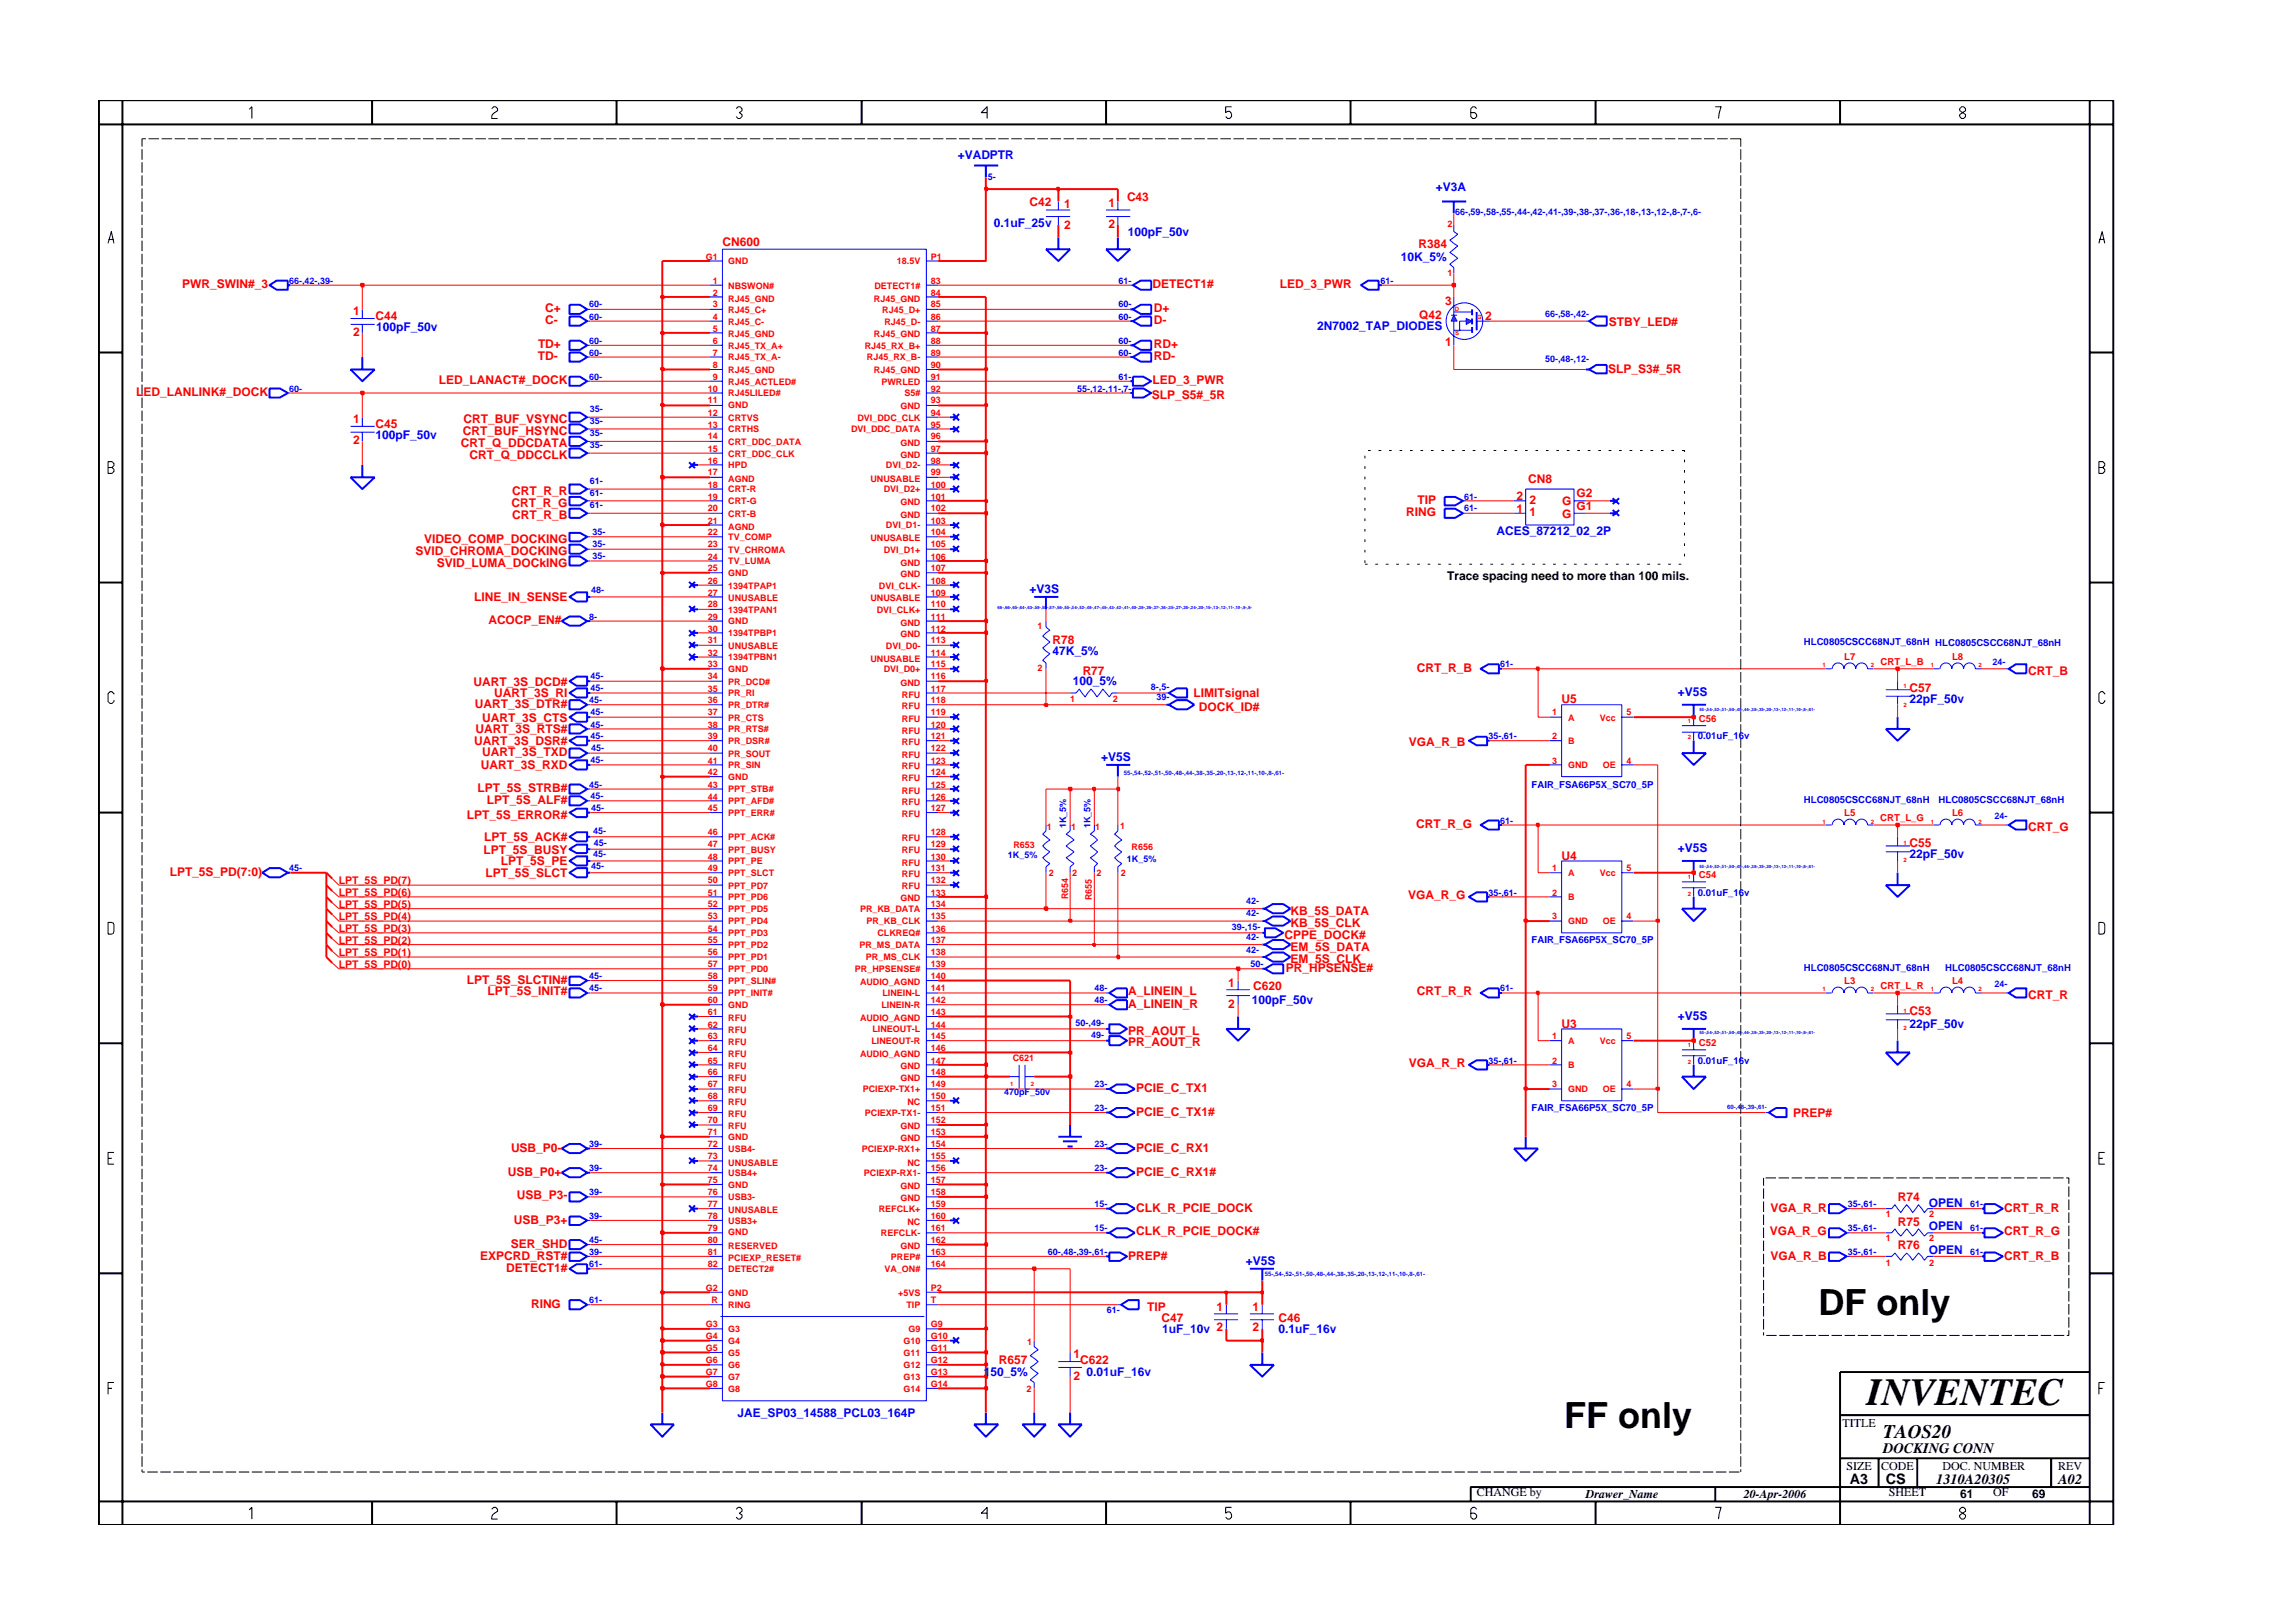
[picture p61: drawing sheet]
<svg xmlns="http://www.w3.org/2000/svg" width="297mm" height="210mm" viewBox="0 0 297 210" stroke-linecap="round" stroke-linejoin="round" font-family="sans-serif">
<defs><g id="words">
<text font-size="5" x="241.8" y="182">INVENTEC</text>
<g font-size="4.7">
<text x="235.6" y="170.3">DF only</text>
<text x="202.6" y="185">FF only</text>
</g>
<text font-size="2.5" x="244" y="186.3">TAOS20</text>
<g font-size="1.9">
<text x="244" y="188.2">DOCKING CONN</text>
<text x="239.6" y="192.2">A3</text>
<text x="244.3" y="192.3">CS</text>
<text x="250.8" y="192.2">1310A20305</text>
<text x="266.6" y="192.2">A02</text>
</g>
<g font-size="1.6" fill="#00f">
<text x="124.1" y="20.6">+VADPTR</text>
<text x="128.7" y="29.4">0.1uF_25v</text>
<text x="186" y="24.7">+V3A</text>
<text x="146.1" y="30.6">100pF_50v</text>
<text x="181.5" y="33.8">10K_5%</text>
<text x="48.7" y="42.8">100pF_50v</text>
<text x="170.6" y="42.7">2N7002_TAP_DIODES</text>
<text x="48.6" y="56.8">100pF_50v</text>
<text x="193.9" y="69.3">ACES_87212_02_2P</text>
<text x="133.3" y="76.8">+V3S</text>
<text x="136.3" y="84.9">47K_5%</text>
<text x="139" y="88.8">100_5%</text>
<text x="217.3" y="90.2">+V5S</text>
<text x="247.4" y="91.1">22pF_50v</text>
<text x="142.7" y="98.6">+V5S</text>
<text x="217.3" y="110.3">+V5S</text>
<text x="247.4" y="111.1">22pF_50v</text>
<text x="162.2" y="130.1">100pF_50v</text>
<text x="217.3" y="132.1">+V5S</text>
<text x="247.4" y="133.1">22pF_50v</text>
<text x="249.9" y="159.4">OPEN</text>
<text x="249.9" y="156.3">OPEN</text>
<text x="161.4" y="163.8">+V5S</text>
<text x="249.9" y="162.5">OPEN</text>
<text x="150.6" y="172.7">1uF_10v 2</text>
<text x="165.6" y="172.7">0.1uF_16v</text>
<text x="127.5" y="178.3">150_5%</text>
<text x="140.7" y="178.3">0.01uF_16v</text>
<text x="95.5" y="183.6">JAE_SP03_14588_PCL03_164P</text>
</g>
<g font-size="1.6" fill="#f00">
<text x="133.4" y="26.7">C42</text>
<text x="137.8" y="27">1</text>
<text x="137.8" y="29.6">2</text>
<text x="143.6" y="26.9">1</text>
<text x="143.6" y="29.6">2</text>
<text x="146" y="26.1">C43</text>
<text x="93.6" y="31.9">CN600</text>
<text x="183.8" y="32.1">R384</text>
<text x="23.6" y="37.4">PWR_SWIN#_3</text>
<text x="45.7" y="40.8">1</text>
<text x="48.6" y="41.5">C44</text>
<text x="70.6" y="40.4">C+</text>
<text x="149.3" y="37.4">DETECT1#</text>
<text x="149.5" y="40.4">D+</text>
<text x="165.8" y="37.4">LED_3_PWR</text>
<text x="183.8" y="41.3">Q42</text>
<text x="187.2" y="39.6">3</text>
<text x="192.4" y="41.4">2</text>
<text x="45.7" y="43.5">2</text>
<text x="69.7" y="46.7">TD-</text>
<text x="69.7" y="45.1">TD+</text>
<text x="70.6" y="42">C-</text>
<text x="149.5" y="42">D-</text>
<text x="149.5" y="45.1">RD+</text>
<text x="149.5" y="46.7">RD-</text>
<text x="187.2" y="44.8">1</text>
<text x="208.4" y="42.2">STBY_LED#</text>
<text x="17.7" y="51.3">LED_LANLINK#_DOCK</text>
<text x="56.9" y="49.8">LED_LANACT#_DOCK</text>
<text x="149.2" y="51.7">SLP_S5#_5R</text>
<text x="149.3" y="49.8">LED_3_PWR</text>
<text x="208.3" y="48.4">SLP_S3#_5R</text>
<text x="45.7" y="54.8">1</text>
<text x="45.7" y="57.5">2</text>
<text x="48.6" y="55.5">C45</text>
<text x="59.7" y="57.9">CRT_Q_DDCDATA</text>
<text x="60" y="56.4">CRT_BUF_HSYNC</text>
<text x="60.1" y="54.8">CRT_BUF_VSYNC</text>
<text x="60.8" y="59.5">CRT_Q_DDCCLK</text>
<text x="66.3" y="65.7">CRT_R_G</text>
<text x="66.4" y="64.1">CRT_R_R</text>
<text x="183.6" y="65.3">TIP</text>
<text x="196.4" y="64.8">2</text>
<text x="198" y="62.6">CN8</text>
<text x="198.1" y="65.3">2</text>
<text x="202.4" y="65.5">G</text>
<text x="204.2" y="64.4">G2</text>
<text x="53.8" y="71.9">SVID_CHROMA_DOCKING</text>
<text x="55" y="70.4">VIDEO_COMP_DOCKING</text>
<text x="66.4" y="67.2">CRT_R_B</text>
<text x="182.2" y="66.8">RING</text>
<text x="196.4" y="66.4">1</text>
<text x="198.1" y="66.8">1</text>
<text x="202.4" y="67.1">G</text>
<text x="204.2" y="66">G1</text>
<text x="56.6" y="73.4">SVID_LUMA_DOCkING</text>
<text x="61.4" y="77.9">LINE_IN_SENSE</text>
<text x="63.3" y="80.9">ACOCP_EN#</text>
<text x="136.3" y="83.4">R78</text>
<text x="61.3" y="88.8">UART_3S_DCD#</text>
<text x="140.3" y="87.4">R77</text>
<text x="183.5" y="87.1">CRT_R_B</text>
<text x="247.4" y="89.6">C57</text>
<text x="262.7" y="87.5">CRT_B</text>
<text x="61.5" y="91.7">UART_3S_DTR#</text>
<text x="61.6" y="95">UART_3S_RTS#</text>
<text x="62.5" y="93.5">UART_3S_CTS</text>
<text x="64" y="90.4">UART_3S_RI</text>
<text x="154.6" y="90.4">LIMITsignal</text>
<text x="155.3" y="92">DOCK_ID#</text>
<text x="202.3" y="91.1">U5</text>
<text x="61.4" y="96.5">UART_3S_DSR#</text>
<text x="62.3" y="99.7">UART_3S_RXD</text>
<text x="62.5" y="97.9">UART_3S_TXD</text>
<text x="182.5" y="96.6">VGA_R_B</text>
<text x="60.5" y="106.1">LPT_5S_ERROR#</text>
<text x="61.9" y="102.6">LPT_5S_STRB#</text>
<text x="63.1" y="104.2">LPT_5S_ALF#</text>
<text x="183.4" y="107.3">CRT_R_G</text>
<text x="262.7" y="107.6">CRT_G</text>
<text x="22" y="113.5">LPT_5S_PD(7:0)</text>
<text x="62.6" y="110.6">LPT_5S_BUSY</text>
<text x="62.7" y="109">LPT_5S_ACK#</text>
<text x="62.9" y="113.6">LPT_5S_SLCT</text>
<text x="64.9" y="112.1">LPT_5S_PE</text>
<text x="202.3" y="111.4">U4</text>
<text x="247.4" y="109.7">C55</text>
<text x="167.2" y="118.5">KB_5S_DATA</text>
<text x="182.4" y="116.4">VGA_R_G</text>
<text x="166.4" y="121.6">CPPE_DOCK#</text>
<text x="166.6" y="125.9">PR_HPSENSE#</text>
<text x="167.2" y="123.2">EM_5S_DATA</text>
<text x="167.2" y="124.7">EM_5S_CLK</text>
<text x="167.2" y="120.1">KB_5S_CLK</text>
<text x="60.5" y="127.4">LPT_5S_SLCTIN#</text>
<text x="63.2" y="129">LPT_5S_INIT#</text>
<text x="146.2" y="129">A_LINEIN_L</text>
<text x="146.2" y="130.6">A_LINEIN_R</text>
<text x="159.1" y="127.9">1</text>
<text x="159.1" y="130.6">2</text>
<text x="162.3" y="128.3">C620</text>
<text x="183.5" y="129">CRT_R_R</text>
<text x="247.4" y="131.4">C53</text>
<text x="262.7" y="129.4">CRT_R</text>
<text x="146.2" y="134">PR_AOUT_L</text>
<text x="146.2" y="135.6">PR_AOUT_R</text>
<text x="202.3" y="133.1">U3</text>
<text x="147.2" y="141.4">PCIE_C_TX1</text>
<text x="182.5" y="138.3">VGA_R_R</text>
<text x="66.2" y="149.2">USB_P0-</text>
<text x="147.2" y="149.2">PCIE_C_RX1</text>
<text x="147.2" y="144.5">PCIE_C_TX1#</text>
<text x="232.3" y="144.7">PREP#</text>
<text x="65.8" y="152.3">USB_P0+</text>
<text x="67" y="155.4">USB_P3-</text>
<text x="147.2" y="152.3">PCIE_C_RX1#</text>
<text x="245.8" y="155.6">R74</text>
<text x="66.2" y="161.6">SER_SHD</text>
<text x="66.6" y="158.5">USB_P3+</text>
<text x="147.2" y="160">CLK_R_PCIE_DOCK#</text>
<text x="147.2" y="157">CLK_R_PCIE_DOCK</text>
<text x="229.2" y="160">VGA_R_G</text>
<text x="229.3" y="157">VGA_R_R</text>
<text x="245.8" y="158.8">R75</text>
<text x="245.8" y="161.8">R76</text>
<text x="259.6" y="160">CRT_R_G</text>
<text x="259.6" y="157">CRT_R_R</text>
<text x="62.2" y="163.2">EXPCRD_RST#</text>
<text x="65.6" y="164.8">DETECT1#</text>
<text x="146.2" y="163.2">PREP#</text>
<text x="229.3" y="163.2">VGA_R_B</text>
<text x="259.6" y="163.2">CRT_R_B</text>
<text x="68.8" y="169.4">RING</text>
<text x="148.6" y="169.8">TIP</text>
<text x="150.5" y="171.2">C47</text>
<text x="157.6" y="169.8">1</text>
<text x="162.2" y="169.8">1</text>
<text x="162.2" y="172.5">2</text>
<text x="165.6" y="171.2">C46</text>
<text x="129.4" y="176.6">R657</text>
<text x="139.1" y="176">1</text>
<text x="139.1" y="178.7">2</text>
<text x="139.9" y="176.6">C622</text>
</g>
<g font-size="1.6">
<text x="187.5" y="75.2">Trace spacing need to more than 100 mils.</text>
<text x="238.7" y="184.8">TITLE</text>
<text x="239.2" y="190.4">SIZE</text>
<text x="243.7" y="190.4">CODE</text>
<text x="251.6" y="190.4">DOC. NUMBER</text>
<text x="266.6" y="190.4">REV</text>
<text x="191.3" y="193.9">CHANGE by</text>
<text x="205.4" y="194.1">Drawer_Name</text>
<text x="225.9" y="194.1">20-Apr-2006</text>
<text x="244.7" y="193.9">SHEET</text>
<text x="253.9" y="194.1">61</text>
<text x="258.2" y="193.9">OF</text>
<text x="263.3" y="194.1">69</text>
</g>
<g font-size="1.4" fill="#f00">
<text x="43.9" y="117.6">LPT_5S_PD(5)</text>
<text x="43.9" y="114.5">LPT_5S_PD(7)</text>
<text x="43.9" y="119.2">LPT_5S_PD(4)</text>
<text x="43.9" y="116.1">LPT_5S_PD(6)</text>
<text x="43.9" y="122.3">LPT_5S_PD(2)</text>
<text x="43.9" y="125.4">LPT_5S_PD(0)</text>
<text x="43.9" y="123.9">LPT_5S_PD(1)</text>
<text x="43.9" y="120.8">LPT_5S_PD(3)</text>
</g>
<g font-size="1.2" fill="#00f">
<text x="128" y="23.3">5-</text>
<text x="188.5" y="27.9">66-,59-,58-,55-,44-,42-,41-,39-,38-,37-,36-,18-,13-,12-,8-,7-,6-</text>
<text x="37.5" y="36.8">66-,42-,39-</text>
<text x="76.3" y="41.4">60-</text>
<text x="76.3" y="39.8">60-</text>
<text x="144.9" y="36.8">61-</text>
<text x="144.9" y="41.4">60-</text>
<text x="144.9" y="39.8">60-</text>
<text x="178.8" y="36.8">61-</text>
<text x="200.2" y="41.1">66-,58-,42-</text>
<text x="76.3" y="46.1">60-</text>
<text x="76.3" y="44.6">60-</text>
<text x="144.9" y="46.1">60-</text>
<text x="144.9" y="44.6">60-</text>
<text x="200.2" y="46.9">50-,48-,12-</text>
<text x="37.5" y="50.7">60-</text>
<text x="76.3" y="49.2">60-</text>
<text x="76.4" y="53.4">35-</text>
<text x="139.5" y="50.7">55-,12-,11-,7-</text>
<text x="144.9" y="49.2">61-</text>
<text x="76.4" y="58.1">35-</text>
<text x="76.4" y="56.4">35-</text>
<text x="76.4" y="54.9">35-</text>
<text x="76.4" y="62.7">61-</text>
<text x="76.4" y="65.8">61-</text>
<text x="76.4" y="64.2">61-</text>
<text x="189.7" y="64.7">61-</text>
<text x="76.7" y="70.9">35-</text>
<text x="76.7" y="69.3">35-</text>
<text x="189.7" y="66.2">61-</text>
<text x="76.6" y="76.9">48-</text>
<text x="76.7" y="72.4">35-</text>
<text x="76.3" y="80.3">8-</text>
<text x="233.7" y="83.5">HLC0805CSCC68NJT_68nH HLC0805CSCC68NJT_68nH</text>
<text x="76.5" y="87.9">45-</text>
<text x="76.5" y="89.5">45-</text>
<text x="149.1" y="89.4">8-,5-</text>
<text x="194.3" y="86.5">61-</text>
<text x="258.1" y="86.2">24-</text>
<text x="76.3" y="91.1">45-</text>
<text x="76.5" y="94.3">45-</text>
<text x="76.5" y="95.7">45-</text>
<text x="76.5" y="92.6">45-</text>
<text x="149.8" y="90.7">39-</text>
<text x="192.8" y="95.8">35-,61-</text>
<text x="219.9" y="95.8">0.01uF_16v</text>
<text x="76.5" y="98.8">45-</text>
<text x="76.6" y="97.2">45-</text>
<text x="76.3" y="102.1">45-</text>
<text x="76.5" y="103.5">45-</text>
<text x="76.6" y="105">45-</text>
<text x="138.1" y="107.3" transform="rotate(-90 138.1 107.3)">1K_5%</text>
<text x="141.3" y="107.3" transform="rotate(-90 141.3 107.3)">1K_5%</text>
<text x="194.3" y="106.7">61-</text>
<text x="198.4" y="102.1">FAIR_FSA66P5X_SC70_5P</text>
<text x="233.7" y="104">HLC0805CSCC68NJT_68nH</text>
<text x="251.1" y="104">HLC0805CSCC68NJT_68nH</text>
<text x="258.4" y="106.1">24-</text>
<text x="37.5" y="112.9">45-</text>
<text x="76.6" y="112.6">45-</text>
<text x="76.8" y="111.1">45-</text>
<text x="76.8" y="108">45-</text>
<text x="76.9" y="109.6">45-</text>
<text x="130.6" y="111.2">1K_5%</text>
<text x="146" y="111.7">1K_5%</text>
<text x="161.4" y="118.7">42-</text>
<text x="161.4" y="117.2">42-</text>
<text x="192.8" y="116">35-,61-</text>
<text x="219.9" y="116">0.01uF_16v</text>
<text x="159.6" y="120.5">39-,15-</text>
<text x="161.4" y="121.8">42-</text>
<text x="161.4" y="123.4">42-</text>
<text x="162" y="125.3">50-</text>
<text x="198.4" y="122.2">FAIR_FSA66P5X_SC70_5P</text>
<text x="233.7" y="125.8">HLC0805CSCC68NJT_68nH</text>
<text x="252" y="125.8">HLC0805CSCC68NJT_68nH</text>
<text x="76.3" y="128.4">45-</text>
<text x="76.3" y="126.9">45-</text>
<text x="141.8" y="128.4">48-</text>
<text x="141.8" y="130">48-</text>
<text x="194.3" y="128.4">61-</text>
<text x="258.4" y="127.9">24-</text>
<text x="139.3" y="132.9">50-,49-</text>
<text x="141.3" y="134.4">49-</text>
<text x="192.8" y="137.8">35-,61-</text>
<text x="219.9" y="137.8">0.01uF_16v</text>
<text x="130.1" y="141.9">470pF_50v</text>
<text x="141.8" y="144">23-</text>
<text x="141.8" y="140.8">23-</text>
<text x="198.4" y="144">FAIR_FSA66P5X_SC70_5P</text>
<text x="76.3" y="148.6">39-</text>
<text x="141.8" y="148.6">23-</text>
<text x="76.3" y="154.8">39-</text>
<text x="76.3" y="151.8">39-</text>
<text x="141.8" y="151.8">23-</text>
<text x="76.3" y="157.9">39-</text>
<text x="76.3" y="161.1">45-</text>
<text x="141.8" y="159.5">15-</text>
<text x="141.8" y="156.4">15-</text>
<text x="239.4" y="159.5">35-,61-</text>
<text x="239.4" y="156.4">35-,61-</text>
<text x="255.2" y="159.5">61-</text>
<text x="255.2" y="156.4">61-</text>
<text x="76.3" y="164.2">61-</text>
<text x="76.3" y="162.6">39-</text>
<text x="135.7" y="162.6">60-,48-,39-,61-</text>
<text x="239.4" y="162.6">35-,61-</text>
<text x="255.2" y="162.6">61-</text>
<text x="76.3" y="168.9">61-</text>
<text x="143.4" y="170.1">61-</text>
</g>
<g font-size="1.2" fill="#f00">
<text x="187.5" y="29.4">2</text>
<text x="91.4" y="33.6">G1</text>
<text x="94.3" y="34.2">GND</text>
<text x="116.2" y="34.2">18.5V</text>
<text x="120.6" y="33.6">P1</text>
<text x="187.5" y="35.7">1</text>
<text x="92.3" y="36.8">1</text>
<text x="92.3" y="38.3">2</text>
<text x="92.3" y="39.8">3</text>
<text x="92.3" y="41.4">4</text>
<text x="94.3" y="37.4">NBSWON#</text>
<text x="94.3" y="39.1">RJ45_GND</text>
<text x="94.3" y="40.5">RJ45_C+</text>
<text x="113.2" y="39.1">RJ45_GND</text>
<text x="113.3" y="37.4">DETECT1#</text>
<text x="114.3" y="40.5">RJ45_D+</text>
<text x="120.6" y="36.8">83</text>
<text x="120.6" y="38.3">84</text>
<text x="120.6" y="39.8">85</text>
<text x="120.6" y="41.4">86</text>
<text x="92.3" y="47.6">8</text>
<text x="92.3" y="43">5</text>
<text x="92.3" y="44.6">6</text>
<text x="92.3" y="46.1">7</text>
<text x="94.3" y="43.7">RJ45_GND</text>
<text x="94.3" y="42">RJ45_C-</text>
<text x="94.3" y="45.2">RJ45_TX_A+</text>
<text x="94.3" y="46.7">RJ45_TX_A-</text>
<text x="112" y="45.2">RJ45_RX_B+</text>
<text x="112.3" y="46.7">RJ45_RX_B-</text>
<text x="113.2" y="43.7">RJ45_GND</text>
<text x="114.6" y="42">RJ45_D-</text>
<text x="120.6" y="43">87</text>
<text x="120.6" y="47.6">90</text>
<text x="120.6" y="44.6">88</text>
<text x="120.6" y="46.1">89</text>
<text x="91.7" y="53.9">12</text>
<text x="91.7" y="50.7">10</text>
<text x="91.7" y="52.3">11</text>
<text x="92.3" y="49.2">9</text>
<text x="94.3" y="48.4">RJ45_GND</text>
<text x="94.3" y="51.4">RJ45LILED#</text>
<text x="94.3" y="49.8">RJ45_ACTLED#</text>
<text x="94.3" y="52.9">GND</text>
<text x="113.2" y="48.4">RJ45_GND</text>
<text x="114.2" y="49.8">PWRLED</text>
<text x="116.6" y="53">GND</text>
<text x="117.2" y="51.4">S5#</text>
<text x="120.6" y="52.3">93</text>
<text x="120.6" y="53.9">94</text>
<text x="120.6" y="50.7">92</text>
<text x="120.6" y="49.2">91</text>
<text x="91.7" y="58.5">15</text>
<text x="91.7" y="56.9">14</text>
<text x="91.7" y="55.4">13</text>
<text x="94.3" y="54.5">CRTVS</text>
<text x="94.3" y="59.1">CRT_DDC_CLK</text>
<text x="94.3" y="57.6">CRT_DDC_DATA</text>
<text x="94.3" y="56">CRTHS</text>
<text x="110.2" y="56">DVI_DDC_DATA</text>
<text x="111.1" y="54.5">DVI_DDC_CLK</text>
<text x="116.6" y="57.8">GND</text>
<text x="116.6" y="59.3">GND</text>
<text x="120.6" y="56.9">96</text>
<text x="120.6" y="58.5">97</text>
<text x="120.6" y="55.4">95</text>
<text x="91.7" y="60.1">16</text>
<text x="91.7" y="64.7">19</text>
<text x="91.7" y="63.2">18</text>
<text x="91.7" y="61.6">17</text>
<text x="94.3" y="60.7">HPD</text>
<text x="94.3" y="65.3">CRT-G</text>
<text x="94.3" y="62.4">AGND</text>
<text x="94.3" y="63.8">CRT-R</text>
<text x="112.8" y="62.4">UNUSABLE</text>
<text x="114.5" y="63.8">DVI_D2+</text>
<text x="114.8" y="60.7">DVI_D2-</text>
<text x="116.6" y="65.5">GND</text>
<text x="120.6" y="61.6">99</text>
<text x="120.6" y="63.2">100</text>
<text x="120.6" y="60.1">98</text>
<text x="120.6" y="64.7">101</text>
<text x="91.7" y="66.2">20</text>
<text x="91.7" y="67.8">21</text>
<text x="91.7" y="70.9">23</text>
<text x="91.7" y="69.4">22</text>
<text x="94.3" y="66.9">CRT-B</text>
<text x="94.3" y="68.6">AGND</text>
<text x="94.3" y="71.6">TV_CHROMA</text>
<text x="94.3" y="70">TV_COMP</text>
<text x="112.8" y="70.1">UNUSABLE</text>
<text x="114.5" y="71.6">DVI_D1+</text>
<text x="114.8" y="68.5">DVI_D1-</text>
<text x="116.6" y="67.1">GND</text>
<text x="120.6" y="67.8">103</text>
<text x="120.6" y="70.9">105</text>
<text x="120.6" y="66.2">102</text>
<text x="120.6" y="69.4">104</text>
<text x="91.7" y="74">25</text>
<text x="91.7" y="77.2">27</text>
<text x="91.7" y="75.6">26</text>
<text x="91.7" y="72.5">24</text>
<text x="94.3" y="74.6">GND</text>
<text x="94.3" y="77.9">UNUSABLE</text>
<text x="94.3" y="76.2">1394TPAP1</text>
<text x="94.3" y="73.1">TV_LUMA</text>
<text x="112.8" y="77.9">UNUSABLE</text>
<text x="113.9" y="76.2">DVI_CLK-</text>
<text x="116.6" y="74.8">GND</text>
<text x="116.6" y="73.3">GND</text>
<text x="120.6" y="75.6">108</text>
<text x="120.6" y="74">107</text>
<text x="120.6" y="77.2">109</text>
<text x="120.6" y="72.5">106</text>
<text x="91.7" y="80.3">29</text>
<text x="91.7" y="83.3">31</text>
<text x="91.7" y="81.8">30</text>
<text x="91.7" y="78.7">28</text>
<text x="94.3" y="80.8">GND</text>
<text x="94.3" y="79.4">1394TPAN1</text>
<text x="94.3" y="82.4">1394TPBP1</text>
<text x="113.6" y="79.4">DVI_CLK+</text>
<text x="116.6" y="81.1">GND</text>
<text x="116.6" y="82.6">GND</text>
<text x="120.6" y="78.7">110</text>
<text x="120.6" y="83.3">113</text>
<text x="120.6" y="80.3">111</text>
<text x="120.6" y="81.8">112</text>
<text x="134.4" y="81.4">1</text>
<text x="91.7" y="84.9">32</text>
<text x="91.7" y="86.5">33</text>
<text x="91.7" y="89.6">35</text>
<text x="91.7" y="88">34</text>
<text x="94.3" y="84.1">UNUSABLE</text>
<text x="94.3" y="87.1">GND</text>
<text x="94.3" y="85.6">1394TPBN1</text>
<text x="94.3" y="88.7">PR_DCD#</text>
<text x="112.8" y="85.7">UNUSABLE</text>
<text x="114.5" y="87.1">DVI_D0+</text>
<text x="114.8" y="84">DVI_D0-</text>
<text x="116.6" y="88.8">GND</text>
<text x="120.6" y="86.5">115</text>
<text x="120.6" y="84.9">114</text>
<text x="120.6" y="88">116</text>
<text x="120.6" y="89.6">117</text>
<text x="134.4" y="86.9">2</text>
<text x="238.9" y="85.5">L7</text>
<text x="243.6" y="86.2">CRT_L_B</text>
<text x="252.9" y="85.5">L8</text>
<text x="91.7" y="94.3">38</text>
<text x="91.7" y="92.7">37</text>
<text x="91.7" y="95.8">39</text>
<text x="91.7" y="91.1">36</text>
<text x="94.3" y="90.2">PR_RI</text>
<text x="94.3" y="94.9">PR_RTS#</text>
<text x="94.3" y="93.3">PR_CTS</text>
<text x="94.3" y="91.7">PR_DTR#</text>
<text x="116.8" y="90.4">RFU</text>
<text x="116.8" y="91.9">RFU</text>
<text x="116.8" y="93.5">RFU</text>
<text x="116.8" y="95">RFU</text>
<text x="120.6" y="91.1">118</text>
<text x="120.6" y="92.7">119</text>
<text x="120.6" y="94.3">120</text>
<text x="120.6" y="95.8">121</text>
<text x="138.6" y="91">1</text>
<text x="144.2" y="91">2</text>
<text x="201.1" y="92.7">1</text>
<text x="201.1" y="95.8">2</text>
<text x="203.1" y="93.3">A</text>
<text x="207.3" y="93.3">Vcc</text>
<text x="210.7" y="92.7">5</text>
<text x="220.1" y="93.6">C56</text>
<text x="91.7" y="100.4">42</text>
<text x="91.7" y="98.9">41</text>
<text x="91.7" y="97.3">40</text>
<text x="94.3" y="101">GND</text>
<text x="94.3" y="99.5">PR_SIN</text>
<text x="94.3" y="98">PR_SOUT</text>
<text x="94.3" y="96.4">PR_DSR#</text>
<text x="116.8" y="96.5">RFU</text>
<text x="116.8" y="98.2">RFU</text>
<text x="116.8" y="99.7">RFU</text>
<text x="116.8" y="101.2">RFU</text>
<text x="120.6" y="97.3">122</text>
<text x="120.6" y="98.9">123</text>
<text x="120.6" y="100.4">124</text>
<text x="201.1" y="98.9">3</text>
<text x="203.1" y="96.4">B</text>
<text x="203.1" y="99.5">GND</text>
<text x="207.6" y="99.5">OE</text>
<text x="210.7" y="98.9">4</text>
<text x="91.7" y="103.6">44</text>
<text x="91.7" y="102.1">43</text>
<text x="91.7" y="105.1">45</text>
<text x="94.3" y="104.2">PPT_AFD#</text>
<text x="94.3" y="102.7">PPT_STB#</text>
<text x="94.3" y="105.7">PPT_ERR#</text>
<text x="116.8" y="104.3">RFU</text>
<text x="116.8" y="105.9">RFU</text>
<text x="116.8" y="102.8">RFU</text>
<text x="120.6" y="103.6">126</text>
<text x="120.6" y="105.1">127</text>
<text x="120.6" y="102.1">125</text>
<text x="135.6" y="107.5">1</text>
<text x="138.7" y="107.5">1</text>
<text x="141.9" y="107.5">1</text>
<text x="145.1" y="107.4">1</text>
<text x="238.9" y="105.7">L5</text>
<text x="243.6" y="106.4">CRT_L_G</text>
<text x="252.9" y="105.7">L6</text>
<text x="91.7" y="108.2">46</text>
<text x="91.7" y="109.8">47</text>
<text x="91.7" y="111.4">48</text>
<text x="91.7" y="112.9">49</text>
<text x="94.3" y="108.8">PPT_ACK#</text>
<text x="94.3" y="110.4">PPT_BUSY</text>
<text x="94.3" y="112">PPT_PE</text>
<text x="94.3" y="113.5">PPT_SLCT</text>
<text x="116.8" y="109">RFU</text>
<text x="116.8" y="110.5">RFU</text>
<text x="116.8" y="112.1">RFU</text>
<text x="116.8" y="113.7">RFU</text>
<text x="120.6" y="108.2">128</text>
<text x="120.6" y="109.8">129</text>
<text x="120.6" y="111.4">130</text>
<text x="120.6" y="112.9">131</text>
<text x="131.3" y="109.8">R653</text>
<text x="135.9" y="113.5">2</text>
<text x="138.9" y="113.5">2</text>
<text x="142" y="113.5">2</text>
<text x="145.2" y="113.5">2</text>
<text x="146.6" y="110.2">R656</text>
<text x="201.1" y="112.9">1</text>
<text x="203.1" y="113.5">A</text>
<text x="207.3" y="113.5">Vcc</text>
<text x="210.7" y="112.9">5</text>
<text x="220.1" y="113.7">C54</text>
<text x="91.7" y="114.4">50</text>
<text x="91.7" y="119.1">53</text>
<text x="91.7" y="117.5">52</text>
<text x="91.7" y="116">51</text>
<text x="94.3" y="115.1">PPT_PD7</text>
<text x="94.3" y="119.8">PPT_PD4</text>
<text x="94.3" y="118.2">PPT_PD5</text>
<text x="94.3" y="116.6">PPT_PD6</text>
<text x="111.4" y="118.2">PR_KB_DATA</text>
<text x="112.2" y="119.8">PR_KB_CLK</text>
<text x="116.6" y="116.8">GND</text>
<text x="116.8" y="115.2">RFU</text>
<text x="120.6" y="117.5">134</text>
<text x="120.6" y="114.4">132</text>
<text x="120.6" y="116">133</text>
<text x="120.6" y="119.1">135</text>
<text x="138.4" y="116.5" transform="rotate(-90 138.4 116.5)">R654</text>
<text x="141.4" y="116.6" transform="rotate(-90 141.4 116.6)">R655</text>
<text x="201.1" y="116">2</text>
<text x="201.1" y="119.1">3</text>
<text x="203.1" y="116.6">B</text>
<text x="203.1" y="119.8">GND</text>
<text x="207.6" y="119.8">OE</text>
<text x="210.7" y="119.1">4</text>
<text x="91.7" y="125.3">57</text>
<text x="91.7" y="123.7">56</text>
<text x="91.7" y="122.2">55</text>
<text x="91.7" y="120.7">54</text>
<text x="94.3" y="125.9">PPT_PD0</text>
<text x="94.3" y="124.4">PPT_PD1</text>
<text x="94.3" y="122.8">PPT_PD2</text>
<text x="94.3" y="121.3">PPT_PD3</text>
<text x="110.8" y="125.9">PR_HPSENSE#</text>
<text x="111.3" y="122.8">PR_MS_DATA</text>
<text x="112.2" y="124.4">PR_MS_CLK</text>
<text x="113.7" y="121.3">CLKREQ#</text>
<text x="120.6" y="120.7">136</text>
<text x="120.6" y="123.7">138</text>
<text x="120.6" y="122.2">137</text>
<text x="120.6" y="125.3">139</text>
<text x="91.7" y="130">60</text>
<text x="91.7" y="131.5">61</text>
<text x="91.7" y="126.9">58</text>
<text x="91.7" y="128.4">59</text>
<text x="94.3" y="130.6">GND</text>
<text x="94.3" y="127.5">PPT_SLIN#</text>
<text x="94.3" y="129.1">PPT_INIT#</text>
<text x="111.4" y="127.6">AUDIO_AGND</text>
<text x="114.2" y="130.6">LINEIN-R</text>
<text x="114.3" y="129.1">LINEIN-L</text>
<text x="120.6" y="126.9">140</text>
<text x="120.6" y="131.5">143</text>
<text x="120.6" y="128.4">141</text>
<text x="120.6" y="130">142</text>
<text x="238.9" y="127.5">L3</text>
<text x="243.6" y="128.1">CRT_L_R</text>
<text x="252.9" y="127.5">L4</text>
<text x="91.7" y="133.1">62</text>
<text x="91.7" y="134.6">63</text>
<text x="91.7" y="136.2">64</text>
<text x="91.7" y="137.8">65</text>
<text x="94.3" y="132.3">RFU</text>
<text x="94.3" y="133.9">RFU</text>
<text x="94.3" y="135.4">RFU</text>
<text x="94.3" y="136.9">RFU</text>
<text x="111.4" y="132.3">AUDIO_AGND</text>
<text x="111.4" y="136.9">AUDIO_AGND</text>
<text x="112.9" y="135.3">LINEOUT-R</text>
<text x="113" y="133.7">LINEOUT-L</text>
<text x="120.6" y="136.2">146</text>
<text x="120.6" y="137.8">147</text>
<text x="120.6" y="133.1">144</text>
<text x="120.6" y="134.6">145</text>
<text x="131.2" y="137.5">C621</text>
<text x="201.1" y="134.6">1</text>
<text x="201.1" y="137.8">2</text>
<text x="203.1" y="135.3">A</text>
<text x="207.3" y="135.3">Vcc</text>
<text x="210.7" y="134.6">5</text>
<text x="220.1" y="135.5">C52</text>
<text x="91.7" y="139.3">66</text>
<text x="91.7" y="140.8">67</text>
<text x="91.7" y="142.4">68</text>
<text x="91.7" y="144">69</text>
<text x="94.3" y="140.1">RFU</text>
<text x="94.3" y="141.6">RFU</text>
<text x="94.3" y="143.2">RFU</text>
<text x="94.3" y="138.5">RFU</text>
<text x="111.8" y="141.5">PCIEXP-TX1+</text>
<text x="116.6" y="138.5">GND</text>
<text x="116.6" y="140.1">GND</text>
<text x="117.6" y="143.2">NC</text>
<text x="120.6" y="140.8">149</text>
<text x="120.6" y="144">151</text>
<text x="120.6" y="142.4">150</text>
<text x="120.6" y="139.3">148</text>
<text x="201.1" y="140.8">3</text>
<text x="203.1" y="138.4">B</text>
<text x="203.1" y="141.5">GND</text>
<text x="207.6" y="141.5">OE</text>
<text x="210.7" y="140.8">4</text>
<text x="91.7" y="145.5">70</text>
<text x="91.7" y="147.1">71</text>
<text x="91.7" y="148.6">72</text>
<text x="94.3" y="144.7">RFU</text>
<text x="94.3" y="146.2">RFU</text>
<text x="94.3" y="147.7">GND</text>
<text x="94.3" y="149.2">USB4-</text>
<text x="111.6" y="149.2">PCIEXP-RX1+</text>
<text x="112.1" y="144.6">PCIEXP-TX1-</text>
<text x="116.6" y="146.2">GND</text>
<text x="116.6" y="147.9">GND</text>
<text x="120.6" y="148.6">154</text>
<text x="120.6" y="145.5">152</text>
<text x="120.6" y="147.1">153</text>
<text x="91.7" y="150.1">73</text>
<text x="91.7" y="153.3">75</text>
<text x="91.7" y="154.8">76</text>
<text x="91.7" y="151.8">74</text>
<text x="94.3" y="151">UNUSABLE</text>
<text x="94.3" y="153.9">GND</text>
<text x="94.3" y="155.5">USB3-</text>
<text x="94.3" y="152.4">USB4+</text>
<text x="111.9" y="152.4">PCIEXP-RX1-</text>
<text x="116.6" y="154">GND</text>
<text x="116.6" y="155.6">GND</text>
<text x="117.6" y="151">NC</text>
<text x="120.6" y="151.8">156</text>
<text x="120.6" y="150.1">155</text>
<text x="120.6" y="153.3">157</text>
<text x="120.6" y="154.8">158</text>
<text x="91.7" y="156.4">77</text>
<text x="91.7" y="159.5">79</text>
<text x="91.7" y="161.1">80</text>
<text x="91.7" y="157.9">78</text>
<text x="94.3" y="157.2">UNUSABLE</text>
<text x="94.3" y="160">GND</text>
<text x="94.3" y="161.8">RESERVED</text>
<text x="94.3" y="158.5">USB3+</text>
<text x="113.8" y="157">REFCLK+</text>
<text x="114.1" y="160.1">REFCLK-</text>
<text x="116.6" y="161.8">GND</text>
<text x="117.6" y="158.7">NC</text>
<text x="120.6" y="157.9">160</text>
<text x="120.6" y="161.1">162</text>
<text x="120.6" y="156.4">159</text>
<text x="120.6" y="159.5">161</text>
<text x="244.3" y="160.8">1</text>
<text x="244.3" y="157.7">1</text>
<text x="249.9" y="160.8">2</text>
<text x="249.9" y="157.7">2</text>
<text x="91.4" y="167.2">G2</text>
<text x="91.7" y="164.2">82</text>
<text x="91.7" y="162.6">81</text>
<text x="94.3" y="164.8">DETECT2#</text>
<text x="94.3" y="167.8">GND</text>
<text x="94.3" y="163.4">PCIEXP_RESET#</text>
<text x="114.6" y="164.8">VA_ON#</text>
<text x="115.4" y="163.2">PREP#</text>
<text x="116.4" y="167.9">+5VS</text>
<text x="120.6" y="164.2">164</text>
<text x="120.6" y="167.2">P2</text>
<text x="120.6" y="162.6">163</text>
<text x="244.3" y="163.9">1</text>
<text x="249.9" y="163.9">2</text>
<text x="91.4" y="171.9">G3</text>
<text x="91.4" y="173.5">G4</text>
<text x="92.2" y="168.9">R</text>
<text x="94.3" y="172.6">G3</text>
<text x="94.3" y="169.5">RING</text>
<text x="117.4" y="169.5">TIP</text>
<text x="117.7" y="172.6">G9</text>
<text x="120.6" y="173.5">G10</text>
<text x="120.6" y="171.9">G9</text>
<text x="120.6" y="168.9">T</text>
<text x="91.4" y="175">G5</text>
<text x="91.4" y="176.6">G6</text>
<text x="91.4" y="178.2">G7</text>
<text x="91.4" y="179.7">G8</text>
<text x="94.3" y="174.1">G4</text>
<text x="94.3" y="175.6">G5</text>
<text x="94.3" y="177.3">G6</text>
<text x="94.3" y="178.8">G7</text>
<text x="117" y="174.1">G10</text>
<text x="117" y="175.6">G11</text>
<text x="117" y="177.3">G12</text>
<text x="117" y="178.8">G13</text>
<text x="120.6" y="175">G11</text>
<text x="120.6" y="176.6">G12</text>
<text x="120.6" y="178.2">G13</text>
<text x="120.6" y="179.7">G14</text>
<text x="133" y="174.2">1</text>
<text x="94.3" y="180.3">G8</text>
<text x="117" y="180.3">G14</text>
<text x="133" y="180.3">2</text>
</g>
<g font-size=".8" fill="#f00">
<text x="188.4" y="40.3">D</text>
<text x="191.4" y="41.4">G</text>
<text x="188.5" y="43.4">S</text>
<text x="236.1" y="86.5">1</text>
<text x="242.3" y="86.5">2</text>
<text x="246.6" y="89.2">1</text>
<text x="250.1" y="86.5">1</text>
<text x="256.3" y="86.5">2</text>
<text x="218.6" y="93.7">1</text>
<text x="218.6" y="95.8">2</text>
<text x="246.6" y="91.6">2</text>
<text x="236.1" y="106.7">1</text>
<text x="242.3" y="106.7">2</text>
<text x="250.1" y="106.7">1</text>
<text x="256.3" y="106.7">2</text>
<text x="218.6" y="113.8">1</text>
<text x="246.6" y="109.4">1</text>
<text x="246.6" y="111.7">2</text>
<text x="218.6" y="116">2</text>
<text x="236.1" y="128.4">1</text>
<text x="242.3" y="128.4">2</text>
<text x="246.6" y="131.2">1</text>
<text x="250.1" y="128.4">1</text>
<text x="256.3" y="128.4">2</text>
<text x="218.6" y="135.6">1</text>
<text x="218.6" y="137.8">2</text>
<text x="246.6" y="133.5">2</text>
<text x="130.8" y="140.7">1</text>
<text x="133.5" y="140.7">2</text>
</g>
<g font-size=".8" fill="#00f">
<text x="145.6" y="100.4">55-,54-,52-,51-,50-,48-,44-,38-,35-,20-,13-,12-,11-,10-,8-,61-</text>
<text x="223.7" y="143.7">60-,48-,39-,61-</text>
<text x="163.9" y="165.3">55-,54-,52-,51-,50-,48-,44-,38-,35-,20-,13-,12-,11-,10-,8-,61-</text>
</g>
<g font-size=".6" fill="#00f">
<text x="129.2" y="78.9">68-,66-,65-,64-,63-,59-,58-,57-,56-,55-,54-,52-,48-,47-,45-,43-,42-,41-,40-,39-,38-,37-,36-,35-,27-,26-,24-,20-,15-,13-,12-,11-,10-,9-,8-</text>
<text x="220.2" y="92.2">55-,54-,52-,51-,50-,48-,44-,38-,35-,20-,13-,12-,11-,10-,8-,61-</text>
<text x="220.2" y="112.4">55-,54-,52-,51-,50-,48-,44-,38-,35-,20-,13-,12-,11-,10-,8-,61-</text>
<text x="220.2" y="134">55-,54-,52-,51-,50-,48-,44-,38-,35-,20-,13-,12-,11-,10-,8-,61-</text>
</g>
</g></defs>
<g fill="none" stroke="#00f" stroke-width=".25">
<path d="M34.9 36.9l.9-.5h1.5v1.1h-1.5zM37.3 36.9h.3M73.8 39.5h1.3l1 .6-1 .6h-1.3zM126.2 21.4h3.1M127.7 21.4v1.6M135.5 32.3h3.1l-1.5 1.5zM137.1 30.8v1.5M186.8 26.1h3.1M188.3 26.1v1.5M34.9 50.3h1.4l1 .6-1 .6h-1.4zM45.4 47.9h3.1l-1.6 1.5zM46.9 46.3v1.6"/>
<path d="M73.8 56.6h1.3l1 .6-1 .6h-1.3zM73.8 58.1h1.3l1 .6-1 .6h-1.3zM73.8 55h1.3l1 .6-1 .6h-1.3zM73.8 41h1.3l1 .6-1 .6h-1.3zM73.8 48.8h1.3l1 .6-1 .6h-1.3zM123 54h.9M123.5 53.6l.7 .9M123.5 59.9l.7 .7M124.2 53.6l-.7 .9M124.2 59.9l-.7 .7M146.4 44.7h.4M146.4 40.1h.4"/>
<path d="M146.4 41.6h.4M146.4 49.4h.4M146.8 44.7l1-.6h1.3v1.2h-1.3zM146.8 40.1l1-.6h1.3v1.2h-1.3zM146.8 41.6l1-.6h1.3v1.2h-1.3zM146.8 48.8h1.3l1 .6-1 .6h-1.3zM191.3 40.4v2.4M205.4 47.9h.5M205.9 47.9l.9-.6h1.3v1.1h-1.3zM205.9 41.6l.9-.6h1.3v1.2h-1.3zM73.8 65.9h1.3l1 .6-1 .6h-1.3zM73.8 64.4h1.3l1 .5-1 .6h-1.3z"/>
<path d="M73.8 77.3l.9-.6h1.4v1.2h-1.4zM73.8 72.1h1.3l1 .6-1 .6h-1.3zM73.8 70.6h1.3l1 .5-1 .6h-1.3zM73.8 62.8h1.3l1 .6-1 .6h-1.3zM76.1 77.3h.4M89.3 75.4l.7 .7M89.7 75.8h.8M90 75.4l-.7 .7M123 77.3h.9M123 71.1h.9M123 78.9h.9M123 69.5h.9"/>
<path d="M123 75.8h.9M123 60.2h.9M123 68h.9M123 61.8h.9M123.5 70.7l.7 .8M123.5 78.5l.7 .8M123.5 69.2l.7 .8M123.5 75.4l.7 .7M123.5 77l.7 .8M123.5 67.7l.7 .7M123.5 61.4l.7 .8M124.2 70.7l-.7 .8"/>
<path d="M124.2 78.5l-.7 .8M124.2 69.2l-.7 .8M124.2 75.4l-.7 .7M124.2 77l-.7 .8M124.2 67.7l-.7 .7M124.2 61.4l-.7 .8M134 77.3h3.1M135.5 77.3v1.6M187.1 65.9h1.4l1 .6-1 .6h-1.4zM208.6 64.9h.7M208.6 66.5h.7M208.9 64.5l.8 .8"/>
<path d="M208.9 66.1l.8 .7M209.7 64.5l-.8 .8M209.7 66.1l-.8 .7M72.8 80.5l1-.6h1.3l1 .6-1 .6h-1.3zM73.8 97h1.3l1 .6-1 .6h-1.3zM73.8 99.1l.9-.6h1.4v1.2h-1.4zM73.8 93.8h1.3l1 .6-1 .6h-1.3zM73.8 92.9l.9-.6h1.4v1.2h-1.4zM73.8 88.3l.9-.6h1.4v1.1h-1.4zM76.1 99.1h.4M76.1 92.9h.4M76.1 80.5h.4"/>
<path d="M76.1 88.3h.4M89.3 81.6l.7 .8M89.3 84.7l.7 .8M89.7 82h.8M89.7 85.1h.8M90 81.6l-.7 .8M90 84.7l-.7 .8M123 94.4h.9M123 99.1h.9M123 96h.9M123 86.6h.9M123 92.9h.9"/>
<path d="M123.5 94l.7 .9M123.5 98.7l.7 .8M123.5 95.6l.7 .8M123.5 92.5l.7 .7M123.5 86.3l.7 .8M124.2 94l-.7 .9M124.2 98.7l-.7 .8M124.2 95.6l-.7 .8M124.2 92.5l-.7 .7M124.2 86.3l-.7 .8M143.3 99.1h3.1M144.8 99.1v1.5"/>
<path d="M151.1 91.3h.3M151.4 91.3l1-.6h1.4l.9 .6-.9 .6h-1.4zM151.4 89.8l1-.6h1.4v1.2h-1.4zM191.8 86.6l1-.6h1.4v1.2h-1.4zM194.2 86.6h.4M217.9 91.3h3.1M219.4 91.3v1.6M244.3 94.4h3.1l-1.6 1.6zM245.8 92.9v1.5M34 113.1l.9-.6h1.4l1 .6-1 .6h-1.4zM37.3 113.1h.3M73.8 113.1l.9-.6h1.4v1.2h-1.4z"/>
<path d="M73.8 111.5l.9-.6h1.4v1.2h-1.4zM73.8 101.6h1.3l1 .6-1 .6h-1.3zM73.8 110l.9-.6h1.4v1.1h-1.4zM76.1 111.5h.4M76.1 113.1h.4M76.1 110h.4M123 111.5h.9M123 114.7h.9M123 100.6h.9M123 110h.9M123 105.3h.9M123 102.2h.9"/>
<path d="M123 103.7h.9M123.5 111.1l.7 .8M123.5 114.2l.7 .8M123.5 100.3l.7 .7M123.5 104.9l.7 .8M123.5 109.6l.7 .7M123.5 101.8l.7 .8M123.5 103.4l.7 .8M124.2 111.1l-.7 .8M124.2 114.2l-.7 .8M124.2 100.3l-.7 .7M124.2 109.6l-.7 .7"/>
<path d="M124.2 101.8l-.7 .8M124.2 104.9l-.7 .8M124.2 103.4l-.7 .8M163.5 117.7h.4M163.5 119.3h.4M163.9 117.7l1-.6h1.3l1 .6-1 .6h-1.3zM163.9 119.3l1-.6h1.3l1 .6-1 .6h-1.3zM190.3 116.2l1-.6h1.3v1.2h-1.3zM192.6 116.2h.4M217.9 117.7h3.1l-1.6 1.6zM217.9 111.5h3.1M219.4 111.5v1.6"/>
<path d="M219.4 116.2v1.5M244.3 114.7h3.1l-1.6 1.5zM245.8 113.1v1.6M73.8 128h1.3l1 .6-1 .6h-1.3zM89.3 139.1l.7 .8M89.3 137.5l.7 .8M89.3 136l.7 .8M89.3 131.3l.7 .8M89.7 139.5h.8M89.7 136.3h.8M89.7 138h.8M89.7 131.7h.8"/>
<path d="M90 139.1l-.7 .8M90 137.5l-.7 .8M90 136l-.7 .8M90 131.3l-.7 .8M143.3 134.8h.4M143.3 133.3h.4M143.7 130.2l.9-.6h1.4v1.2h-1.4zM143.7 134.2h1.4l.9 .6-.9 .6h-1.4zM143.7 132.7h1.4l.9 .6-.9 .6h-1.4zM163.5 124h.4M163.5 120.8h.4M163.9 124l1-.6h1.3l1 .6-1 .6h-1.3z"/>
<path d="M163.9 120.3h1.3l1 .5-1 .6h-1.3zM190.3 138l1-.6h1.3v1.1h-1.3zM191.8 128.6l1-.6h1.4v1.2h-1.4zM192.6 138h.4M194.2 128.6h.4M217.9 139.5h3.1l-1.6 1.6zM219.4 138v1.5M244.3 136.3h3.1l-1.6 1.7zM245.8 134.8v1.5M260.2 128.6l.9-.6h1.4v1.2h-1.4zM72.8 148.8l1-.6h1.3l1 .6-1 .6h-1.3zM73.8 157.6h1.3l1 .5-1 .6h-1.3z"/>
<path d="M73.8 154.5h1.3l1 .6-1 .5h-1.3zM76.1 148.8h.4M89.3 142.2l.7 .7M89.3 145.3l.7 .8M89.3 140.7l.7 .7M89.3 143.8l.7 .8M89.7 142.6h.8M89.7 145.7h.8M89.7 141.1h.8M89.7 144.1h.8M90 142.2l-.7 .7M90 145.3l-.7 .8"/>
<path d="M90 140.7l-.7 .7M90 143.8l-.7 .8M137.1 147.3h3.1M137.7 147.9h1.9M138.3 148.5h.7M138.6 145.7v1.6M143.3 159.7h.4M143.3 141.1h.4M143.3 144.1h.4M143.3 151.9h.4M143.7 159.7l.9-.6h1.4l1 .6-1 .6h-1.4zM143.7 141.1l.9-.6h1.4l1 .6-1 .5h-1.4z"/>
<path d="M143.7 144.1l.9-.6h1.4l1 .6-1 .6h-1.4zM143.7 151.9l.9-.6h1.4l1 .6-1 .6h-1.4zM196.1 148.8h3.1l-1.6 1.6zM197.6 147.3v1.5M236.9 156h1.4l.9 .6-.9 .6h-1.4zM256.7 159.7h.4M256.7 156.6h.4M257.1 156h1.3l1 .6-1 .6h-1.3zM257.1 159.1h1.3l1 .6-1 .6h-1.3zM73.8 164.4l.9-.6h1.4v1.2h-1.4zM73.8 168.4h1.3l1 .6-1 .6h-1.3zM76.1 164.4h.4"/>
<path d="M123 173.7h.9M123.5 173.3l.7 .7M124.2 173.3l-.7 .7M145.2 169l1-.6h1.3v1.2h-1.3zM161.9 164.4h3.1M163.5 164.4v1.5M236.9 162.2h1.4l.9 .6-.9 .6h-1.4zM84.3 184.5h3l-1.5 1.6zM85.8 183v1.5M126.2 184.5h3.1l-1.6 1.6zM127.7 183v1.5M137.1 184.5h3.1l-1.6 1.6z"/>
<path d="M138.6 183v1.5"/>
</g>
<g fill="none" stroke="#00f" stroke-width=".13">
<path d="M92 33.8h1.6M92 36.9h1.6M92 38.5h1.6M93.6 32.3h26.4v149.2h-26.4zM120 33.8h1.5M120 36.9h1.5M120 38.5h1.5M143.3 27.2h3.1M143.3 28.1h3.1M144.8 26.1v1.1M144.8 28.1v1.1M37.3 50.9h.3"/>
<path d="M45.4 55.2h3.1M45.4 56h3.1M46.9 54v1.2M46.9 56v1.2M76.1 57.2h.4M76.1 40.1h.4M76.1 41.6h.4M76.1 49.4h.4M76.1 55.6h.4M76.1 58.7h.4M92 57.2h1.6M92 40.1h1.6"/>
<path d="M92 41.6h1.6M92 44.7h1.6M92 46.3h1.6M92 49.4h1.6M92 50.9h1.6M92 54h1.6M92 55.6h1.6M92 58.7h1.6M92 52.5h1.6M92 43.1h1.6M92 47.9h1.6M120 57.2h1.5"/>
<path d="M120 40.1h1.5M120 41.6h1.5M120 44.7h1.5M120 46.3h1.5M120 49.4h1.5M120 50.9h1.5M120 54h1.5M120 55.6h1.5M120 58.7h1.5M120 52.5h1.5M120 43.1h1.5M120 47.9h1.5"/>
<path d="M191.3 41.6h1.7M205.4 41.6h.5M76.1 66.5h.4M76.1 63.4h.4M76.1 64.9h.4M76.1 71.1h.4M76.1 72.7h.4M92 66.5h1.6M92 60.2h1.6M92 61.8h1.6M92 63.4h1.6M92 64.9h1.6"/>
<path d="M92 69.5h1.6M92 71.1h1.6M92 72.7h1.6M92 75.8h1.6M92 77.3h1.6M92 78.9h1.6M92 74.2h1.6M92 68h1.6M120 66.5h1.5M120 60.2h1.5M120 61.8h1.5M120 63.4h1.5"/>
<path d="M120 64.9h1.5M120 69.5h1.5M120 71.1h1.5M120 72.7h1.5M120 75.8h1.5M120 77.3h1.5M120 78.9h1.5M120 74.2h1.5M120 68h1.5M189.5 66.5h.4M196.1 66.5h1.5M196.1 64.9h1.5"/>
<path d="M197.6 63.4h6.3v4.6h-6.3zM203.9 66.5h1.5M203.9 64.9h1.5M76.1 97.6h.4M76.1 94.4h.4M92 97.6h1.6M92 82h1.6M92 85.1h1.6M92 88.3h1.6M92 89.8h1.6M92 91.3h1.6M92 92.9h1.6"/>
<path d="M92 94.4h1.6M92 96h1.6M92 99.1h1.6M92 86.6h1.6M92 80.5h1.6M92 83.6h1.6M120 97.6h1.5M120 82h1.5M120 85.1h1.5M120 88.3h1.5M120 89.8h1.5M120 91.3h1.5"/>
<path d="M120 92.9h1.5M120 94.4h1.5M120 96h1.5M120 99.1h1.5M120 86.6h1.5M120 80.5h1.5M120 83.6h1.5M135.5 80.5v.7l.5 .4-.9 .8 .9 .8-.9 .7 .9 .8-.9 .8 .4 .4v.7M138.6 89.8h.8l.4-.5 .8 1 .7-1 .8 1 .8-1 .8 1 .3-.5h.8M151.1 89.8h.3M200.8 92.9h1.5M200.8 96h1.5"/>
<path d="M200.8 99.1h1.5M202.3 91.3h7.8v9.3h-7.8zM210.1 92.9h1.5M210.1 99.1h1.5M217.9 94h3.1M217.9 94.9h3.1M219.4 92.9v1.1M219.4 94.9v1.1M236.5 86.6h.8M237.3 86.6a.76 .76 0 0 1 .8-.7 .76 .76 0 0 1 .8 .7 .76 .76 0 0 1 .7-.7 .76 .76 0 0 1 .8 .7 .76 .76 0 0 1 .8-.7 .76 .76 0 0 1 .7 .7h.8M244.3 89.4h3.1M244.3 90.2h3.1"/>
<path d="M245.8 88.3v1.1M245.8 90.2v1.1M250.5 86.6h.7M251.3 86.6a.76 .76 0 0 1 .8-.7 .76 .76 0 0 1 .7 .7 .76 .76 0 0 1 .8-.7 .76 .76 0 0 1 .8 .7 .76 .76 0 0 1 .7-.7 .76 .76 0 0 1 .8 .7h.8M76.1 102.2h.4M92 102.2h1.6M92 103.7h1.6M92 105.3h1.6M92 108.4h1.6M92 110h1.6M92 111.5h1.6M92 113.1h1.6"/>
<path d="M92 114.7h1.6M92 116.2h1.6M92 117.7h1.6M92 119.3h1.6M92 100.6h1.6M120 102.2h1.5M120 103.7h1.5M120 105.3h1.5M120 108.4h1.5M120 110h1.5M120 111.5h1.5M120 113.1h1.5"/>
<path d="M120 114.7h1.5M120 116.2h1.5M120 117.7h1.5M120 119.3h1.5M120 100.6h1.5M135.5 106.9v.7l-.4 .5 .9 .7-.9 .8 .9 .7-.9 .8 .9 .8-.5 .4v.8M141.8 106.9v.7l-.5 .5 .9 .7-.9 .8 .9 .7-.9 .8 .9 .8-.4 .4v.8M200.8 113.1h1.5M200.8 116.2h1.5M200.8 119.3h1.5M202.3 111.5h7.8v9.3h-7.8zM210.1 113.1h1.5"/>
<path d="M210.1 119.3h1.5M244.3 109.6h3.1M244.3 110.3h3.1M245.8 108.4v1.2M245.8 110.3v1.2M250.5 106.9h.7M251.3 106.9a.76 .76 0 0 1 .8-.8 .76 .76 0 0 1 .7 .8 .76 .76 0 0 1 .8-.8 .76 .76 0 0 1 .8 .8 .76 .76 0 0 1 .7-.8 .76 .76 0 0 1 .8 .8h.8M76.1 128.6h.4M92 130.2h1.6M92 120.8h1.6M92 122.4h1.6M92 124h1.6"/>
<path d="M92 125.5h1.6M92 127h1.6M92 128.6h1.6M92 131.7h1.6M92 133.3h1.6M92 134.8h1.6M92 136.3h1.6M92 138h1.6M92 139.5h1.6M120 130.2h1.5M120 120.8h1.5M120 122.4h1.5"/>
<path d="M120 124h1.5M120 125.5h1.5M120 127h1.5M120 128.6h1.5M120 131.7h1.5M120 133.3h1.5M120 134.8h1.5M120 136.3h1.5M120 138h1.5M120 139.5h1.5M130.8 139.5h1.2M132 138v3.1"/>
<path d="M132.8 139.5h1.2M132.8 138v3.1M143.3 130.2h.4M158.9 128.2h3M158.9 129h3M160.4 127v1.2M160.4 129v1.2M200.8 134.8h1.5M200.8 138h1.5M202.3 133.3h7.8v9.3h-7.8zM210.1 134.8h1.5M217.9 136h3.1"/>
<path d="M217.9 136.8h3.1M219.4 134.8v1.2M219.4 136.8v1.2M250.5 128.6h.7M251.3 128.6a.76 .76 0 0 1 .8-.7 .76 .76 0 0 1 .7 .7 .76 .76 0 0 1 .8-.7 .76 .76 0 0 1 .8 .7 .76 .76 0 0 1 .7-.7 .76 .76 0 0 1 .8 .7h.8M259.8 128.6h.4M76.1 155.1h.4M76.1 158.1h.4M92 141.1h1.6M92 142.6h1.6M92 144.1h1.6M92 145.7h1.6"/>
<path d="M92 148.8h1.6M92 151.9h1.6M92 155.1h1.6M92 158.1h1.6M92 159.7h1.6M92 153.4h1.6M92 147.3h1.6M92 156.6h1.6M92 150.4h1.6M120 141.1h1.5M120 142.6h1.5M120 144.1h1.5"/>
<path d="M120 145.7h1.5M120 148.8h1.5M120 151.9h1.5M120 155.1h1.5M120 158.1h1.5M120 159.7h1.5M120 153.4h1.5M120 147.3h1.5M120 156.6h1.5M120 150.4h1.5M200.8 141.1h1.5M210.1 141.1h1.5"/>
<path d="M239.2 156.6h.4M244.3 156.6h.8l.4-.5 .7 1 .8-1 .8 1 .7-1 .8 1 .4-.5h.8M244.3 159.7h.8l.4-.5 .7 .9 .8-.9 .8 .9 .7-.9 .8 .9 .4-.4h.8M76.1 169h.4M92 161.2h1.6M92 162.8h1.6M92 164.4h1.6M92 167.4h1.6M92 169h1.6M92 172.2h1.6M92 173.7h1.6M92 175.2h1.6"/>
<path d="M92 176.8h1.6M92 178.3h1.6M92 179.9h1.6M93.3 170.5h26.4M120 161.2h1.5M120 162.8h1.5M120 164.4h1.5M120 167.4h1.5M120 169h1.5M120 172.2h1.5M120 173.7h1.5M120 175.2h1.5"/>
<path d="M120 176.8h1.5M120 178.3h1.5M120 179.9h1.5M134 173.7v.7l.5 .5-1 .7 1 .8-1 .8 1 .7-1 .9 .5 .3v.8M144.8 169h.4M161.9 170.2h3.1M161.9 171h3.1M163.5 169v1.2M163.5 171v1.2M239.2 162.8h.4M244.3 162.8h.8l.4-.5 .7 1 .8-1 .8 1 .7-1 .8 1 .4-.5h.8"/>
</g>
<path d="M43 118.5l.9 .8M43 115.4l.9 .8M43 117l.9 .7M43 120.1l.9 .7M43 121.6l.9 .8M43 124.7l.9 .8" fill="none" stroke="#f00" stroke-width=".13"/>
<path d="M42.3 117.7l.7 .8M42.3 119.3l.7 .8M42.3 114.7l.7 .7M42.3 116.2l.7 .8M42.3 120.8l.7 .8M42.3 124l.7 .7" fill="none" stroke="#f00" stroke-width=".25"/>
<path d="M188.3 40.8l.5 .8h-.8z" fill="#3c3cc8"/>
<path d="M188 40.8h.8M188.3 40.8l.5 .8h-.8z" fill="none" stroke="#00f" stroke-width=".13"/>
<path d="M189.9 41.3l.8 .3-.8 .4z" fill="#3c3cc8"/>
<g fill="none" stroke="#00f" stroke-width=".13">
<path d="M135.5 27.2h3.1M135.5 28.1h3.1M137.1 26.1v1.1M137.1 28.1v1.1M146.4 36.9h.4M188.3 29.2v.8l.5 .3-1 .8 1 .8-1 .8 1 .8-1 .7 .5 .5v.7M188.3 38.5v2.3M45.4 41.3h3.1M45.4 42h3.1M46.9 40.1v1.2M46.9 42v1.1M76.1 54h.4"/>
<path d="M76.1 44.7h.4M76.1 46.3h.4M188.3 42.8h2.4M188.3 40.4h2.4M188.3 41.6v3.1M189.9 41.3l.8 .3-.8 .4zM189.9 41.6h-.8v1.2M76.1 69.5h.4M189.5 64.9h.4M76.1 91.3h.4M259.8 86.6h.4M76.1 103.7h.4"/>
<path d="M138.6 106.9v.7l-.5 .5 1 .7-1 .8 1 .7-1 .8 1 .8-.5 .4v.8M144.8 106.9v.7l-.4 .5 .9 .7-.9 .8 .9 .7-.9 .8 .9 .8-.5 .4v.8M217.9 114.2h3.1M217.9 115h3.1M219.4 113.1v1.1M219.4 115v1.2M236.5 106.9h.8M237.3 106.9a.76 .76 0 0 1 .8-.8 .76 .76 0 0 1 .8 .8 .76 .76 0 0 1 .7-.8 .76 .76 0 0 1 .8 .8 .76 .76 0 0 1 .8-.8 .76 .76 0 0 1 .7 .8h.8M259.8 106.9h.4M76.1 127h.4M143.3 128.6h.4M236.5 128.6h.8"/>
<path d="M237.3 128.6a.76 .76 0 0 1 .8-.7 .76 .76 0 0 1 .8 .7 .76 .76 0 0 1 .7-.7 .76 .76 0 0 1 .8 .7 .76 .76 0 0 1 .8-.7 .76 .76 0 0 1 .7 .7h.8M244.3 131.3h3.1M244.3 132.1h3.1M245.8 130.2v1.1M245.8 132.1v1.2M228.7 144.1h.4M239.2 159.7h.4M76.1 161.2h.4M76.1 162.8h.4M137.1 176.4h3.1M137.1 177.2h3.1M138.6 175.2v1.2"/>
<path d="M138.6 177.2v1.1M157.3 170.2h3.1M157.3 171h3.1M158.9 169v1.2M158.9 171v1.2"/>
<circle cx="189.7" cy="41.6" r="2.37"/>
</g>
<g fill="none" stroke="#00f" stroke-width=".25">
<path d="M143.3 32.3h3.1l-1.6 1.5zM144.8 30.8v1.5M146.8 36.9l1-.5h1.3v1.1h-1.3zM176.3 36.9l.9-.5h1.4v1.1h-1.4zM178.6 36.9h.4M73.8 53.5h1.3l1 .5-1 .6h-1.3zM73.8 44.1h1.3l1 .6-1 .6h-1.3zM73.8 45.7h1.3l1 .6-1 .5h-1.3zM89.3 59.9l.7 .7M90 59.9l-.7 .7M123 55.6h.9M123.5 55.2l.7 .8"/>
<path d="M124.2 55.2l-.7 .8M146.4 50.9h.4M146.4 46.3h.4M146.8 50.3h1.3l1 .6-1 .6h-1.3zM146.8 46.3l1-.6h1.3v1.1h-1.3zM190.7 40.1v.7M190.7 41.3v.7M190.7 42.4v.7M45.4 61.8h3.1l-1.6 1.6zM46.9 60.2v1.6M73.8 69h1.3l1 .5-1 .6h-1.3zM89.3 78.5l.7 .8"/>
<path d="M89.7 78.9h.8M89.7 60.2h.8M90 78.5l-.7 .8M123 63.4h.9M123.5 62.9l.7 .9M124.2 62.9l-.7 .9M187.1 64.4h1.4l1 .5-1 .6h-1.4zM73.8 89.8l.9-.6h1.4v1.2h-1.4zM73.8 90.7h1.3l1 .6-1 .6h-1.3zM73.8 96l.9-.6h1.4v1.1h-1.4zM76.1 96h.4M76.1 89.8h.4"/>
<path d="M89.3 83.2l.7 .7M89.7 83.6h.8M90 83.2l-.7 .7M123 83.6h.9M123 85.1h.9M123 97.6h.9M123.5 83.2l.7 .7M123.5 84.7l.7 .8M123.5 97.1l.7 .8M124.2 83.2l-.7 .7M124.2 84.7l-.7 .8M124.2 97.1l-.7 .8"/>
<path d="M190.3 96l1-.6h1.3v1.1h-1.3zM192.6 96h.4M217.9 97.6h3.1l-1.6 1.5zM219.4 96v1.6M260.2 86.6l.9-.6h1.4v1.2h-1.4zM73.8 105.3l.9-.5h1.4v1.1h-1.4zM73.8 103.2h1.3l1 .5-1 .6h-1.3zM73.8 108.4l.9-.6h1.4v1.2h-1.4zM76.1 105.3h.4M76.1 108.4h.4M123 113.1h.9M123 108.4h.9"/>
<path d="M123.5 112.7l.7 .8M123.5 108.1l.7 .7M124.2 112.7l-.7 .8M124.2 108.1l-.7 .7M191.8 106.9l1-.6h1.4v1.2h-1.4zM194.2 106.9h.4M260.2 106.9l.9-.6h1.4v1.2h-1.4zM73.8 126.5h1.3l1 .5-1 .6h-1.3zM89.3 132.9l.7 .7M89.3 134.5l.7 .7M89.7 133.3h.8M89.7 134.8h.8"/>
<path d="M90 132.9l-.7 .7M90 134.5l-.7 .7M143.7 128.6l.9-.6h1.4v1.2h-1.4zM158.9 133.3h3l-1.5 1.5zM160.4 131.7v1.6M163.5 125.5h.4M163.5 122.4h.4M163.9 125.5l1-.6h1.3v1.2h-1.3zM163.9 122.4l1-.6h1.3l1 .6-1 .6h-1.3zM217.9 133.3h3.1M219.4 133.3v1.5M72.8 151.9l1-.6h1.3l1 .6-1 .6h-1.3z"/>
<path d="M76.1 151.9h.4M89.3 150l.7 .7M89.3 156.2l.7 .8M89.7 150.4h.8M89.7 156.6h.8M90 150l-.7 .7M90 156.2l-.7 .8M123 158.1h.9M123 150.4h.9M123 142.6h.9M123.5 157.8l.7 .7M123.5 150l.7 .7"/>
<path d="M123.5 142.2l.7 .7M124.2 157.8l-.7 .7M124.2 150l-.7 .7M124.2 142.2l-.7 .7M143.3 156.6h.4M143.3 148.8h.4M143.7 156.6l.9-.6h1.4l1 .6-1 .6h-1.4zM143.7 148.8l.9-.6h1.4l1 .6-1 .6h-1.4zM229.1 144.1l1-.6h1.3v1.2h-1.3zM236.9 159.1h1.4l.9 .6-.9 .6h-1.4zM73.8 160.6h1.3l1 .6-1 .6h-1.3zM73.8 162.2h1.3l1 .6-1 .6h-1.3z"/>
<path d="M143.3 162.8h.4M143.7 162.2h1.4l.9 .6-.9 .6h-1.4zM161.9 176.8h3.1l-1.5 1.5zM163.5 175.2v1.6M256.7 162.8h.4M257.1 162.2h1.3l1 .6-1 .6h-1.3zM132.4 184.5h3.1l-1.5 1.6zM134 183v1.5"/>
</g>
<path d="M43 113.8l.9 .9M43 123.2l.9 .8M134 179.9v3.1M138.6 178.3v4.7" fill="none" stroke="#f00" stroke-width=".13"/>
<path d="M42.3 113.1l.7 .7M42.3 122.4l.7 .8M85.8 179.9v3.1M127.7 179.9v3.1" fill="none" stroke="#f00" stroke-width=".25"/>
<path d="M85.6 179.7h.4v.3h-.4z" fill="#8e2323"/>
<path d="M85.6 179.7h.4v.3h-.4zM85.8 178.3v1.6h6.2M121.5 179.9h6.2" fill="none" stroke="#f00" stroke-width=".25"/>
<path d="M127.6 179.7h.3v.3h-.3z" fill="#8e2323"/>
<path d="M127.6 179.7h.3v.3h-.3zM127.7 178.3v1.6" fill="none" stroke="#f00" stroke-width=".25"/>
<path d="M85.6 178.2h.4v.3h-.4z" fill="#8e2323"/>
<path d="M85.6 178.2h.4v.3h-.4zM85.8 176.8v1.5h6.2M121.5 178.3h6.2" fill="none" stroke="#f00" stroke-width=".25"/>
<path d="M127.6 178.2h.3v.3h-.3z" fill="#8e2323"/>
<path d="M127.6 178.2h.3v.3h-.3zM127.7 176.8v1.5" fill="none" stroke="#f00" stroke-width=".25"/>
<path d="M85.6 176.6h.4v.3h-.4z" fill="#8e2323"/>
<path d="M85.6 176.6h.4v.3h-.4zM85.8 175.2v1.6h6.2M121.5 176.8h6.2" fill="none" stroke="#f00" stroke-width=".25"/>
<path d="M127.6 176.6h.3v.3h-.3z" fill="#8e2323"/>
<path d="M127.6 176.6h.3v.3h-.3zM127.7 175.2v1.6" fill="none" stroke="#f00" stroke-width=".25"/>
<path d="M85.6 175h.4v.4h-.4z" fill="#8e2323"/>
<path d="M85.6 175h.4v.4h-.4zM85.8 173.7v1.5h6.2M121.5 175.2h6.2" fill="none" stroke="#f00" stroke-width=".25"/>
<path d="M127.6 175h.3v.4h-.3z" fill="#8e2323"/>
<path d="M127.6 175h.3v.4h-.3zM127.7 172.2v3M163.5 173.7v1.5" fill="none" stroke="#f00" stroke-width=".25"/>
<path d="M138.6 164.4v10.8" fill="none" stroke="#f00" stroke-width=".13"/>
<path d="M85.6 173.5h.4v.3h-.4z" fill="#8e2323"/>
<path d="M85.6 173.5h.4v.3h-.4zM85.8 172.2v1.5h6.2M158.9 172.2v1.5h4.6" fill="none" stroke="#f00" stroke-width=".25"/>
<path d="M121.5 173.7h1.5M134 164.4v9.3" fill="none" stroke="#f00" stroke-width=".13"/>
<path d="M163.4 173.5h.2v.3h-.2z" fill="#8e2323"/>
<path d="M163.4 173.5h.2v.3h-.2zM163.5 172.2v1.5" fill="none" stroke="#f00" stroke-width=".25"/>
<path d="M85.6 172h.4v.2h-.4z" fill="#8e2323"/>
<path d="M85.6 172h.4v.2h-.4zM85.8 167.4v4.8h6.2M121.5 172.2h6.2" fill="none" stroke="#f00" stroke-width=".25"/>
<path d="M127.6 172h.3v.2h-.3z" fill="#8e2323"/>
<path d="M127.6 172h.3v.2h-.3zM127.7 161.2v11M158.9 167.4v1.6M163.5 167.4v1.6" fill="none" stroke="#f00" stroke-width=".25"/>
<path d="M76.5 169h15.5M121.5 169h23.3" fill="none" stroke="#f00" stroke-width=".13"/>
<path d="M85.6 167.3h.4v.3h-.4z" fill="#8e2323"/>
<path d="M85.8 159.7v7.7h6.2M85.6 167.3h.4v.3h-.4zM121.5 167.4h37.4" fill="none" stroke="#f00" stroke-width=".25"/>
<path d="M158.7 167.3h.2v.3h-.2z" fill="#8e2323"/>
<path d="M158.7 167.3h.2v.3h-.2zM158.9 167.4h4.6" fill="none" stroke="#f00" stroke-width=".25"/>
<path d="M163.4 167.3h.2v.3h-.2z" fill="#8e2323"/>
<path d="M163.4 167.3h.2v.3h-.2zM163.5 165.9v1.5" fill="none" stroke="#f00" stroke-width=".25"/>
<path d="M76.5 164.4h15.5M121.5 164.4h12.5" fill="none" stroke="#f00" stroke-width=".13"/>
<path d="M133.8 164.2h.3v.3h-.3z" fill="#8e2323"/>
<path d="M121.5 161.2h6.2M133.8 164.2h.3v.3h-.3z" fill="none" stroke="#f00" stroke-width=".25"/>
<path d="M76.5 162.8h15.5M76.5 161.2h15.5M121.5 162.8h21.8M134 164.4h4.6M239.6 162.8h4.7M250.5 162.8h6.2" fill="none" stroke="#f00" stroke-width=".13"/>
<path d="M127.6 161.1h.3v.3h-.3z" fill="#8e2323"/>
<path d="M127.7 155.1v6.1M127.6 161.1h.3v.3h-.3z" fill="none" stroke="#f00" stroke-width=".25"/>
<path d="M85.6 159.5h.4v.4h-.4z" fill="#8e2323"/>
<path d="M85.6 159.5h.4v.4h-.4zM85.8 153.4v6.3h6.2M121.5 155.1h6.2" fill="none" stroke="#f00" stroke-width=".25"/>
<path d="M76.5 158.1h15.5M76.5 155.1h15.5M90.5 156.6h1.5M121.5 159.7h21.8M121.5 158.1h1.5M121.5 156.6h21.8M239.6 159.7h4.7M239.6 156.6h4.7M250.5 159.7h6.2M250.5 156.6h6.2" fill="none" stroke="#f00" stroke-width=".13"/>
<path d="M127.6 154.9h.3v.3h-.3z" fill="#8e2323"/>
<path d="M127.6 154.9h.3v.3h-.3zM127.7 153.4v1.7" fill="none" stroke="#f00" stroke-width=".25"/>
<path d="M85.6 153.4h.4v.2h-.4z" fill="#8e2323"/>
<path d="M85.6 153.4h.4v.2h-.4zM85.8 147.3v6.1h6.2M121.5 153.4h6.2" fill="none" stroke="#f00" stroke-width=".25"/>
<path d="M127.6 153.4h.3v.2h-.3z" fill="#8e2323"/>
<path d="M127.6 153.4h.3v.2h-.3zM127.7 147.3v6.1" fill="none" stroke="#f00" stroke-width=".25"/>
<path d="M76.5 151.9h15.5M76.5 148.8h15.5M90.5 150.4h1.5M121.5 151.9h21.8M121.5 150.4h1.5M121.5 148.8h21.8" fill="none" stroke="#f00" stroke-width=".13"/>
<path d="M85.6 147.1h.4v.3h-.4z" fill="#8e2323"/>
<path d="M85.8 130.2v17.1h6.2M85.6 147.1h.4v.3h-.4zM121.5 147.3h6.2" fill="none" stroke="#f00" stroke-width=".25"/>
<path d="M127.6 147.1h.3v.3h-.3z" fill="#8e2323"/>
<path d="M121.5 145.7h6.2v1.6M127.6 147.1h.3v.3h-.3zM197.6 141.1v6.2" fill="none" stroke="#f00" stroke-width=".25"/>
<path d="M90.5 145.7h1.5" fill="none" stroke="#f00" stroke-width=".13"/>
<path d="M127.6 145.6h.3v.2h-.3z" fill="#8e2323"/>
<path d="M127.7 139.5v6.2M138.6 139.5v6.2M127.6 145.6h.3v.2h-.3z" fill="none" stroke="#f00" stroke-width=".25"/>
<path d="M90.5 144.1h1.5M90.5 142.6h1.5M90.5 141.1h1.5M121.5 144.1h21.8M121.5 142.6h1.5M121.5 141.1h21.8M214.7 141.1v3h14" fill="none" stroke="#f00" stroke-width=".13"/>
<path d="M197.5 140.9h.3v.3h-.3z" fill="#8e2323"/>
<path d="M197.6 119.3v21.8h3.2M197.5 140.9h.3v.3h-.3z" fill="none" stroke="#f00" stroke-width=".25"/>
<path d="M211.6 141.1h3.1" fill="none" stroke="#f00" stroke-width=".13"/>
<path d="M214.6 140.9h.3v.3h-.3z" fill="#8e2323"/>
<path d="M121.5 139.5h6.2M214.6 140.9h.3v.3h-.3z" fill="none" stroke="#f00" stroke-width=".25"/>
<path d="M214.7 119.3v21.8M90.5 139.5h1.5" fill="none" stroke="#f00" stroke-width=".13"/>
<path d="M127.6 139.3h.3v.3h-.3z" fill="#8e2323"/>
<path d="M127.6 139.3h.3v.3h-.3zM127.7 138v1.5h3.1M134 139.5h4.6" fill="none" stroke="#f00" stroke-width=".25"/>
<path d="M138.5 139.3h.3v.3h-.3z" fill="#8e2323"/>
<path d="M121.5 138h6.2M138.5 139.3h.3v.3h-.3zM138.6 136.3v3.2" fill="none" stroke="#f00" stroke-width=".25"/>
<path d="M90.5 138h1.5" fill="none" stroke="#f00" stroke-width=".13"/>
<path d="M127.6 137.8h.3v.3h-.3z" fill="#8e2323"/>
<path d="M127.7 116.2v21.8M121.5 136.3h17.1M127.6 137.8h.3v.3h-.3z" fill="none" stroke="#f00" stroke-width=".25"/>
<path d="M90.5 136.3h1.5M193 138h7.8" fill="none" stroke="#f00" stroke-width=".13"/>
<path d="M138.5 136.3h.3v.2h-.3z" fill="#8e2323"/>
<path d="M138.5 136.3h.3v.2h-.3zM138.6 131.7v4.6M211.6 134.8h7.8" fill="none" stroke="#f00" stroke-width=".25"/>
<path d="M90.5 134.8h1.5M121.5 134.8h21.8M199.2 128.6v6.2h1.6" fill="none" stroke="#f00" stroke-width=".13"/>
<path d="M219.2 134.6h.4v.4h-.4z" fill="#8e2323"/>
<path d="M121.5 131.7h17.1M219.2 134.6h.4v.4h-.4z" fill="none" stroke="#f00" stroke-width=".25"/>
<path d="M90.5 133.3h1.5M90.5 131.7h1.5M121.5 133.3h21.8M245.8 133.3v1.5" fill="none" stroke="#f00" stroke-width=".13"/>
<path d="M138.5 131.6h.3v.3h-.3z" fill="#8e2323"/>
<path d="M138.5 131.6h.3v.3h-.3zM138.6 127v4.7" fill="none" stroke="#f00" stroke-width=".25"/>
<path d="M160.4 130.2v1.5" fill="none" stroke="#f00" stroke-width=".13"/>
<path d="M85.6 130h.4v.3h-.4z" fill="#8e2323"/>
<path d="M85.8 100.6v29.6h6.2M85.6 130h.4v.3h-.4z" fill="none" stroke="#f00" stroke-width=".25"/>
<path d="M76.5 128.6h15.5M121.5 130.2h21.8M121.5 128.6h21.8M194.6 128.6h4.6M245.8 128.6v1.6" fill="none" stroke="#f00" stroke-width=".13"/>
<path d="M199.1 128.5h.2v.3h-.2z" fill="#8e2323"/>
<path d="M199.1 128.5h.2v.3h-.2z" fill="none" stroke="#f00" stroke-width=".25"/>
<path d="M199.2 128.6h37.3M242.7 128.6h3.1" fill="none" stroke="#f00" stroke-width=".13"/>
<path d="M245.6 128.5h.4v.3h-.4z" fill="#8e2323"/>
<path d="M121.5 127h17.1M245.6 128.5h.4v.3h-.4z" fill="none" stroke="#f00" stroke-width=".25"/>
<path d="M43.9 125.5h48.1M76.5 127h15.5M121.5 125.5h38.9v1.5M245.8 128.6h4.7M256.7 128.6h3.1" fill="none" stroke="#f00" stroke-width=".13"/>
<path d="M160.2 125.3h.4v.4h-.4z" fill="#8e2323"/>
<path d="M42.3 122.4v1.6M160.2 125.3h.4v.4h-.4z" fill="none" stroke="#f00" stroke-width=".25"/>
<path d="M43.9 124h48.1M121.5 124h23.3M160.4 125.5h3.1" fill="none" stroke="#f00" stroke-width=".13"/>
<path d="M144.7 123.8h.3v.3h-.3z" fill="#8e2323"/>
<path d="M42.3 120.8v1.6M144.7 123.8h.3v.3h-.3z" fill="none" stroke="#f00" stroke-width=".25"/>
<path d="M144.8 113.1v10.9h18.7M43.9 122.4h48.1M121.5 122.4h20.3" fill="none" stroke="#f00" stroke-width=".13"/>
<path d="M141.6 122.3h.2v.2h-.2z" fill="#8e2323"/>
<path d="M42.3 117.7v3.1M141.6 122.3h.2v.2h-.2z" fill="none" stroke="#f00" stroke-width=".25"/>
<path d="M43.9 119.3h48.1M121.5 119.3h17.1M141.8 113.1v9.3h21.7M43.9 120.8h48.1M121.5 120.8h42" fill="none" stroke="#f00" stroke-width=".13"/>
<path d="M138.5 119.2h.3v.2h-.3z" fill="#8e2323"/>
<path d="M138.5 119.2h.3v.2h-.3z" fill="none" stroke="#f00" stroke-width=".25"/>
<path d="M138.6 113.1v6.2h24.9" fill="none" stroke="#f00" stroke-width=".13"/>
<path d="M197.5 119.2h.3v.2h-.3z" fill="#8e2323"/>
<path d="M197.6 99.1v20.2h3.2M197.5 119.2h.3v.2h-.3z" fill="none" stroke="#f00" stroke-width=".25"/>
<path d="M211.6 119.3h3.1" fill="none" stroke="#f00" stroke-width=".13"/>
<path d="M214.6 119.2h.3v.2h-.3z" fill="#8e2323"/>
<path d="M42.3 116.2v1.5M214.6 119.2h.3v.2h-.3z" fill="none" stroke="#f00" stroke-width=".25"/>
<path d="M214.7 99.1v20.2M43.9 117.7h48.1M121.5 117.7h14" fill="none" stroke="#f00" stroke-width=".13"/>
<path d="M135.3 117.5h.4v.4h-.4z" fill="#8e2323"/>
<path d="M42.3 114.7v1.5M121.5 116.2h6.2M135.3 117.5h.4v.4h-.4z" fill="none" stroke="#f00" stroke-width=".25"/>
<path d="M43.9 116.2h48.1M135.5 113.1v4.6h28" fill="none" stroke="#f00" stroke-width=".13"/>
<path d="M127.6 116h.3v.4h-.3z" fill="#8e2323"/>
<path d="M127.7 88.3v27.9M37.6 113.1h4.7v1.6M127.6 116h.3v.4h-.3zM211.6 113.1h7.8" fill="none" stroke="#f00" stroke-width=".25"/>
<path d="M43.9 114.7h48.1M76.5 113.1h15.5M121.5 114.7h1.5M121.5 113.1h1.5M193 116.2h7.8M199.2 106.9v6.2h1.6" fill="none" stroke="#f00" stroke-width=".13"/>
<path d="M219.2 112.9h.4v.3h-.4z" fill="#8e2323"/>
<path d="M219.2 112.9h.4v.3h-.4z" fill="none" stroke="#f00" stroke-width=".25"/>
<g fill="none" stroke="#f00" stroke-width=".13">
<path d="M76.5 111.5h15.5M76.5 110h15.5M76.5 108.4h15.5M121.5 111.5h1.5M121.5 110h1.5M121.5 108.4h1.5M135.5 102.2v4.7M138.6 102.2v4.7M141.8 102.2v4.7M144.8 102.2v4.7M194.6 106.9h4.6M245.8 106.9v1.5"/>
<path d="M245.8 111.5v1.6"/>
</g>
<path d="M199.1 106.7h.2v.3h-.2z" fill="#8e2323"/>
<path d="M199.1 106.7h.2v.3h-.2z" fill="none" stroke="#f00" stroke-width=".25"/>
<path d="M199.2 106.9h37.3M242.7 106.9h3.1" fill="none" stroke="#f00" stroke-width=".13"/>
<path d="M245.6 106.7h.4v.3h-.4z" fill="#8e2323"/>
<path d="M245.6 106.7h.4v.3h-.4z" fill="none" stroke="#f00" stroke-width=".25"/>
<path d="M76.5 105.3h15.5M76.5 103.7h15.5M76.5 102.2h15.5M121.5 105.3h1.5M121.5 103.7h1.5M121.5 102.2h1.5M135.5 102.2h3.1M245.8 106.9h4.7M256.7 106.9h3.1" fill="none" stroke="#f00" stroke-width=".13"/>
<path d="M138.5 102.1h.3v.3h-.3z" fill="#8e2323"/>
<path d="M138.5 102.1h.3v.3h-.3z" fill="none" stroke="#f00" stroke-width=".25"/>
<path d="M138.6 102.2h3.2" fill="none" stroke="#f00" stroke-width=".13"/>
<path d="M141.6 102.1h.2v.3h-.2z" fill="#8e2323"/>
<path d="M141.6 102.1h.2v.3h-.2z" fill="none" stroke="#f00" stroke-width=".25"/>
<path d="M141.8 102.2h3" fill="none" stroke="#f00" stroke-width=".13"/>
<path d="M144.7 102.1h.3v.3h-.3z" fill="#8e2323"/>
<path d="M144.7 102.1h.3v.3h-.3z" fill="none" stroke="#f00" stroke-width=".25"/>
<path d="M144.8 100.6v1.6" fill="none" stroke="#f00" stroke-width=".13"/>
<path d="M85.6 100.5h.4v.3h-.4z" fill="#8e2323"/>
<path d="M85.8 86.6v14h6.2M197.6 99.1h3.2M211.6 92.9h7.8M85.6 100.5h.4v.3h-.4z" fill="none" stroke="#f00" stroke-width=".25"/>
<g fill="none" stroke="#f00" stroke-width=".13">
<path d="M76.5 99.1h15.5M76.5 97.6h15.5M76.5 96h15.5M76.5 94.4h15.5M76.5 92.9h15.5M121.5 99.1h1.5M121.5 97.6h1.5M121.5 96h1.5M121.5 94.4h1.5M121.5 92.9h1.5M193 96h7.8M199.2 86.6v6.3h1.6"/>
<path d="M211.6 99.1h3.1M121.5 100.6h1.5"/>
</g>
<path d="M219.2 92.7h.4v.4h-.4z" fill="#8e2323"/>
<path d="M219.2 92.7h.4v.4h-.4z" fill="none" stroke="#f00" stroke-width=".25"/>
<path d="M76.5 91.3h15.5M121.5 91.3h14M245.8 91.3v1.6" fill="none" stroke="#f00" stroke-width=".13"/>
<path d="M135.3 91.2h.4v.3h-.4z" fill="#8e2323"/>
<path d="M121.5 88.3h6.2M135.3 91.2h.4v.3h-.4z" fill="none" stroke="#f00" stroke-width=".25"/>
<path d="M76.5 89.8h15.5M76.5 88.3h15.5M121.5 89.8h17.1M135.5 86.6v4.7h15.6M144.8 89.8h6.3" fill="none" stroke="#f00" stroke-width=".13"/>
<path d="M127.6 88.1h.3v.2h-.3z" fill="#8e2323"/>
<path d="M127.6 88.1h.3v.2h-.3zM127.7 82v6.3" fill="none" stroke="#f00" stroke-width=".25"/>
<path d="M245.8 86.6v1.7" fill="none" stroke="#f00" stroke-width=".13"/>
<path d="M85.6 86.5h.4v.3h-.4z" fill="#8e2323"/>
<path d="M85.8 74.2v12.4h6.2M85.6 86.5h.4v.3h-.4z" fill="none" stroke="#f00" stroke-width=".25"/>
<path d="M121.5 86.6h1.5M194.6 86.6h4.6" fill="none" stroke="#f00" stroke-width=".13"/>
<path d="M199.1 86.5h.2v.3h-.2z" fill="#8e2323"/>
<path d="M199.1 86.5h.2v.3h-.2z" fill="none" stroke="#f00" stroke-width=".25"/>
<path d="M199.2 86.6h37.3M242.7 86.6h3.1" fill="none" stroke="#f00" stroke-width=".13"/>
<path d="M245.6 86.5h.4v.3h-.4z" fill="#8e2323"/>
<path d="M121.5 82h6.2M245.6 86.5h.4v.3h-.4z" fill="none" stroke="#f00" stroke-width=".25"/>
<path d="M90.5 85.1h1.5M90.5 83.6h1.5M90.5 82h1.5M121.5 85.1h1.5M121.5 83.6h1.5M245.8 86.6h4.7M256.7 86.6h3.1" fill="none" stroke="#f00" stroke-width=".13"/>
<path d="M127.6 81.8h.3v.4h-.3z" fill="#8e2323"/>
<path d="M121.5 80.5h6.2v1.5M127.6 81.8h.3v.4h-.3z" fill="none" stroke="#f00" stroke-width=".25"/>
<path d="M76.5 80.5h15.5" fill="none" stroke="#f00" stroke-width=".13"/>
<path d="M127.6 80.3h.3v.3h-.3z" fill="#8e2323"/>
<path d="M127.7 74.2v6.3M127.6 80.3h.3v.3h-.3z" fill="none" stroke="#f00" stroke-width=".25"/>
<path d="M76.5 77.3h15.5M90.5 78.9h1.5M90.5 75.8h1.5M121.5 78.9h1.5M121.5 77.3h1.5M121.5 75.8h1.5M135.5 78.9v1.6" fill="none" stroke="#f00" stroke-width=".13"/>
<path d="M85.6 74.1h.4v.3h-.4z" fill="#8e2323"/>
<path d="M85.6 74.1h.4v.3h-.4zM85.8 68v6.2h6.2M121.5 74.2h6.2" fill="none" stroke="#f00" stroke-width=".25"/>
<path d="M127.6 74.1h.3v.3h-.3z" fill="#8e2323"/>
<path d="M121.5 72.7h6.2v1.5M127.6 74.1h.3v.3h-.3z" fill="none" stroke="#f00" stroke-width=".25"/>
<path d="M76.5 72.7h15.5" fill="none" stroke="#f00" stroke-width=".13"/>
<path d="M127.6 72.5h.3v.3h-.3z" fill="#8e2323"/>
<path d="M127.6 72.5h.3v.3h-.3zM127.7 66.5v6.2" fill="none" stroke="#f00" stroke-width=".25"/>
<path d="M76.5 71.1h15.5M76.5 69.5h15.5M121.5 71.1h1.5M121.5 69.5h1.5" fill="none" stroke="#f00" stroke-width=".13"/>
<path d="M85.6 67.8h.4v.4h-.4z" fill="#8e2323"/>
<path d="M85.6 67.8h.4v.4h-.4zM85.8 61.8v6.2h6.2M121.5 66.5h6.2" fill="none" stroke="#f00" stroke-width=".25"/>
<path d="M76.5 66.5h15.5M121.5 68h1.5" fill="none" stroke="#f00" stroke-width=".13"/>
<path d="M127.6 66.3h.3v.4h-.3z" fill="#8e2323"/>
<path d="M121.5 64.9h6.2v1.6M127.6 66.3h.3v.4h-.3z" fill="none" stroke="#f00" stroke-width=".25"/>
<path d="M76.5 64.9h15.5M189.9 66.5h6.2M205.4 66.5h3.2" fill="none" stroke="#f00" stroke-width=".13"/>
<path d="M127.6 64.8h.3v.3h-.3z" fill="#8e2323"/>
<path d="M127.7 58.7v6.2M127.6 64.8h.3v.3h-.3z" fill="none" stroke="#f00" stroke-width=".25"/>
<path d="M76.5 63.4h15.5M121.5 63.4h1.5M189.9 64.9h6.2M205.4 64.9h3.2" fill="none" stroke="#f00" stroke-width=".13"/>
<path d="M85.6 61.7h.4v.3h-.4z" fill="#8e2323"/>
<path d="M85.8 52.5v9.3h6.2M121.5 58.7h6.2M85.6 61.7h.4v.3h-.4z" fill="none" stroke="#f00" stroke-width=".25"/>
<path d="M46.9 57.2v3M76.5 58.7h15.5M90.5 60.2h1.5M121.5 61.8h1.5M121.5 60.2h1.5" fill="none" stroke="#f00" stroke-width=".13"/>
<path d="M127.6 58.5h.3v.4h-.3z" fill="#8e2323"/>
<path d="M121.5 57.2h6.2v1.5M127.6 58.5h.3v.4h-.3z" fill="none" stroke="#f00" stroke-width=".25"/>
<path d="M76.5 57.2h15.5" fill="none" stroke="#f00" stroke-width=".13"/>
<path d="M127.6 57h.3v.3h-.3z" fill="#8e2323"/>
<path d="M127.6 57h.3v.3h-.3zM127.7 52.5v4.7" fill="none" stroke="#f00" stroke-width=".25"/>
<path d="M46.9 50.9v3.1M76.5 55.6h15.5M76.5 54h15.5M121.5 55.6h1.5M121.5 54h1.5" fill="none" stroke="#f00" stroke-width=".13"/>
<path d="M85.6 52.4h.4v.2h-.4z" fill="#8e2323"/>
<path d="M85.6 52.4h.4v.2h-.4zM85.8 47.9v4.6h6.2M121.5 52.5h6.2" fill="none" stroke="#f00" stroke-width=".25"/>
<path d="M127.6 52.4h.3v.2h-.3z" fill="#8e2323"/>
<path d="M127.6 52.4h.3v.2h-.3zM127.7 47.9v4.6" fill="none" stroke="#f00" stroke-width=".25"/>
<path d="M37.6 50.9h9.3" fill="none" stroke="#f00" stroke-width=".13"/>
<path d="M46.8 50.7h.3v.4h-.3z" fill="#8e2323"/>
<path d="M46.8 50.7h.3v.4h-.3z" fill="none" stroke="#f00" stroke-width=".25"/>
<path d="M46.9 50.9h45.1M76.5 49.4h15.5M121.5 50.9h24.9M121.5 49.4h24.9" fill="none" stroke="#f00" stroke-width=".13"/>
<path d="M85.6 47.7h.4v.2h-.4z" fill="#8e2323"/>
<path d="M85.6 47.7h.4v.2h-.4zM85.8 43.1v4.8h6.2M121.5 47.9h6.2" fill="none" stroke="#f00" stroke-width=".25"/>
<path d="M127.6 47.7h.3v.2h-.3z" fill="#8e2323"/>
<path d="M127.6 47.7h.3v.2h-.3zM127.7 43.1v4.8" fill="none" stroke="#f00" stroke-width=".25"/>
<path d="M46.9 43.1v3.2M76.5 46.3h15.5M76.5 44.7h15.5M121.5 46.3h24.9M121.5 44.7h24.9M188.3 44.7v3.2h17.1" fill="none" stroke="#f00" stroke-width=".13"/>
<path d="M85.6 43h.4v.3h-.4z" fill="#8e2323"/>
<path d="M85.8 38.5v4.6h6.2M85.6 43h.4v.3h-.4zM121.5 43.1h6.2" fill="none" stroke="#f00" stroke-width=".25"/>
<path d="M127.6 43h.3v.3h-.3z" fill="#8e2323"/>
<path d="M127.7 38.5v4.6M127.6 43h.3v.3h-.3z" fill="none" stroke="#f00" stroke-width=".25"/>
<path d="M46.9 36.9v3.2M76.5 41.6h15.5M76.5 40.1h15.5M121.5 41.6h24.9M121.5 40.1h24.9M193 41.6h12.4" fill="none" stroke="#f00" stroke-width=".13"/>
<path d="M85.6 38.4h.4v.2h-.4z" fill="#8e2323"/>
<path d="M85.6 38.4h.4v.2h-.4zM85.8 33.8v4.7h6.2M121.5 38.5h6.2" fill="none" stroke="#f00" stroke-width=".25"/>
<path d="M37.6 36.9h9.3M188.3 36.9v1.6" fill="none" stroke="#f00" stroke-width=".13"/>
<path d="M46.8 36.8h.3v.3h-.3z" fill="#8e2323"/>
<path d="M46.8 36.8h.3v.3h-.3z" fill="none" stroke="#f00" stroke-width=".25"/>
<path d="M46.9 36.9h45.1M121.5 36.9h24.9M179 36.9h9.3" fill="none" stroke="#f00" stroke-width=".13"/>
<path d="M188.2 36.8h.3v.3h-.3z" fill="#8e2323"/>
<path d="M85.8 33.8h6.2M127.7 24.5v9.3h-6.2M137.1 24.5v1.6M137.1 29.2v1.6M144.8 24.5v1.6M144.8 29.2v1.6M188.2 36.8h.3v.3h-.3z" fill="none" stroke="#f00" stroke-width=".25"/>
<path d="M188.3 27.6v1.6M188.3 35.4v1.5" fill="none" stroke="#f00" stroke-width=".13"/>
<path d="M127.6 24.3h.3v.4h-.3z" fill="#8e2323"/>
<path d="M127.6 24.3h.3v.4h-.3zM127.7 23v1.5h9.4" fill="none" stroke="#f00" stroke-width=".25"/>
<path d="M136.9 24.3h.3v.4h-.3z" fill="#8e2323"/>
<path d="M136.9 24.3h.3v.4h-.3zM137.1 24.5h7.7" fill="none" stroke="#f00" stroke-width=".25"/>
<g fill="none" stroke="#000" stroke-width=".25">
<path d="M12.8 13h261v184.6h-261zM12.8 16.1h261M15.9 13v184.6M48.2 13v3.1M79.9 13v3.1M111.6 13v3.1M143.3 13v3.1M174.9 13v3.1M206.7 13v3.1M238.4 13v3.1M270.7 13v184.6M12.8 45.7h3.1"/>
<path d="M270.7 45.7h3.1M12.8 75.5h3.1M270.7 75.5h3.1M12.8 105.3h3.1M270.7 105.3h3.1M12.8 135.2h3.1M270.7 135.2h3.1M12.8 165h3.1M270.7 165h3.1M270.7 177.7h-32.3v19.9M12.8 194.5h261M48.2 194.5v3.1"/>
<path d="M79.9 194.5v3.1M111.6 194.5v3.1M143.3 194.5v3.1M174.9 194.5v3.1M206.7 194.5v3.1M222.2 192.6v1.9M238.4 183.3h32.3M238.4 188.9h32.3M243.4 188.9v3.7M248.4 188.9v3.7M265.7 188.9v3.7M270.7 192.6h-80.2v1.9"/>
</g>
<g fill="none" stroke="#000" stroke-width=".13">
<path d="M18.4 19.3v1.4M18.9 18h-.5v1M19.2 18h1.4M20.9 18h1.4M22.6 18h1.4M24.3 18h1.4M26 18h1.4M27.7 18h1.4M29.4 18h1.4M31.1 18h1.4M32.3 14.2l.3-.4v1.6M32.8 18h1.3"/>
<path d="M34.5 18h1.3M36.2 18h1.3M37.9 18h1.3M39.6 18h1.3M41.3 18h1.3M43 18h1.3M44.6 18h1.4M46.3 18h1.4M48 18h1.4M49.7 18h1.4M51.4 18h1.4M53.1 18h1.4"/>
<path d="M54.8 18h1.4M56.5 18h1.4M58.2 18h1.3M59.9 18h1.3M61.6 18h1.3M63.3 18h1.3M63.7 14.1l.3-.3h.2l.3 .3v.2l-.5 .4-.3 .4v.3h.8M65 18h1.3M66.7 18h1.3M68.4 18h1.3M70 18h1.4M71.7 18h1.4"/>
<path d="M73.4 18h1.4M75.1 18h1.4M76.8 18h1.4M78.5 18h1.4M80.2 18h1.4M81.9 18h1.4M83.6 18h1.3M85.3 18h1.3M87 18h1.3M88.7 18h1.3M90.4 18h1.3M92.1 18h1.3"/>
<path d="M93.8 18h1.3M95.4 14.1l.2-.3h.3l.2 .3v.2l-.3 .3 .3 .2v.3l-.2 .3h-.3l-.2-.3M95.4 18h1.4M97.1 18h1.4M98.8 18h1.4M100.5 18h1.4M102.2 18h1.4M103.9 18h1.4M105.6 18h1.4M107.3 18h1.4M109 18h1.3M110.7 18h1.3"/>
<path d="M112.4 18h1.3M114.1 18h1.3M115.8 18h1.3M117.5 18h1.3M119.2 18h1.3M120.8 18h1.4M122.5 18h1.4M124.2 18h1.4M125.9 18h1.4M127.6 18h1.4M127.9 14.6h-.8l.8-.8v1.6M129.3 18h1.4"/>
<path d="M131 18h1.4M132.7 18h1.4M134.4 18h1.3M136.1 18h1.3M137.8 18h1.3M139.5 18h1.3M141.2 18h1.3M142.9 18h1.3M144.6 18h1.3M146.2 18h1.4M147.9 18h1.4M149.6 18h1.4"/>
<path d="M151.3 18h1.4M153 18h1.4M154.7 18h1.4M156.4 18h1.4M158.1 18h1.4M159.5 13.8h-.7v.8l.2-.2a.5 .5 0 0 1 .5 .7l-.2 .3h-.3l-.2-.3M159.8 18h1.3M161.5 18h1.3M163.2 18h1.3M164.9 18h1.3M166.6 18h1.3M168.3 18h1.3"/>
<path d="M170 18h1.3M171.6 18h1.4M173.3 18h1.4M175 18h1.4M176.7 18h1.4M178.4 18h1.4M180.1 18h1.4M181.8 18h1.4M183.5 18h1.4M185.2 18h1.3M186.9 18h1.3M188.6 18h1.3"/>
<path d="M190.3 18h1.3M191.3 14.1l-.3-.3h-.2l-.3 .3v1l.3 .3h.2l.3-.3v-.3l-.3-.2h-.5M192 18h1.3M193.7 18h1.3M195.4 18h1.3M197 18h1.4M198.7 18h1.4M200.4 18h1.4M202.1 18h1.4M203.8 18h1.4M205.5 18h1.4M207.2 18h1.4"/>
<path d="M208.9 18h1.4M210.6 18h1.3M212.3 18h1.3M214 18h1.3M215.7 18h1.3M217.4 18h1.3M219.1 18h1.3M220.8 18h1.3M222.2 13.8h.8l-.4 1.6M222.4 18h1.4M224.1 18h1.4v1M225.5 19.3v1.4"/>
<path d="M253.9 14.1l.2-.3h.3l.2 .3v.2l-.7 .5v.3l.2 .3h.3l.2-.3v-.3l-.7-.5zM14 31.5l.4-1.5 .4 1.5M14.1 31h.6M18.4 21v1.4M18.4 22.7v1.4M18.4 24.4v1.4M18.4 26.1v1.4M18.4 27.8v1.4M18.4 29.5v1.3M18.4 31.2v1.3M18.4 32.9v1.3M18.4 34.6v1.3"/>
<path d="M18.4 36.3v1.3M18.4 38v1.3M18.4 39.7v1.3M225.5 21v1.4M225.5 22.7v1.4M225.5 24.4v1.4M225.5 26.1v1.4M225.5 27.8v1.4M225.5 29.5v1.3M225.5 31.2v1.3M225.5 32.9v1.3M225.5 34.6v1.3"/>
<path d="M225.5 36.3v1.3M225.5 38v1.3M225.5 39.7v1.3M271.9 31.5l.4-1.5 .4 1.5M272 31h.6M14 59.8h.5l.3 .3v.2l-.3 .3 .3 .2v.3l-.3 .2h-.5zM18.4 41.3v1.4M18.4 43v1.4M18.4 44.7v1.4M18.4 46.4v1.4M18.4 48.1v1.4M18.4 49.8v1.4"/>
<path d="M18.4 51.5v1.4M18.4 53.2v1.4M18.4 54.9v1.3M18.4 56.6v1.3M18.4 58.3v1.3M18.4 60v1.3M176.8 59v.4M177.2 58.4h.4M178.6 58.4h.3M179.9 58.4h.4M181.3 58.4h.3M182.7 58.4h.3"/>
<path d="M184 58.4h.3M185.4 58.4h.3M186.7 58.4h.4M188.1 58.4h.3M189.4 58.4h.4M190.8 58.4h.3M192.1 58.4h.4M193.5 58.4h.3M194.8 58.4h.4M196.2 58.4h.3M197.6 58.4h.3M198.9 58.4h.3"/>
<path d="M200.3 58.4h.3M201.6 58.4h.4M203 58.4h.3M204.3 58.4h.4M205.7 58.4h.3M207 58.4h.4M208.4 58.4h.3M209.7 58.4h.4M211.1 58.4h.3M212.5 58.4h.3M213.8 58.4h.4M215.2 58.4h.3"/>
<path d="M216.5 58.4h.4M217.9 58.4h.3v.1M218.2 59.5v.4M225.5 41.3v1.4M225.5 43v1.4M225.5 44.7v1.4M225.5 46.4v1.4M225.5 48.1v1.4M225.5 49.8v1.4M225.5 51.5v1.4M225.5 53.2v1.4M225.5 54.9v1.3"/>
<path d="M225.5 56.6v1.3M225.5 58.3v1.3M225.5 60v1.3M14 60.6h.5M18.4 61.7v1.3M18.4 63.4v1.3M18.4 65.1v1.3M18.4 66.7v1.4M18.4 68.4v1.4M18.4 70.1v1.4M18.4 71.8v1.4M18.4 73.5v1.4"/>
<path d="M18.4 75.2v1.4M18.4 76.9v1.4M18.4 78.6v1.4M176.8 73.1h.4M176.8 60.4v.3M176.8 61.8v.3M176.8 63.1v.3M176.8 64.5v.3M176.8 65.8v.4M176.8 67.2v.3M176.8 68.5v.4M176.8 69.9v.3"/>
<path d="M176.8 71.2v.4M176.8 72.6v.3M178.2 73.1h.3M179.5 73.1h.4M180.9 73.1h.3M182.2 73.1h.4M183.6 73.1h.3M184.9 73.1h.4M186.3 73.1h.3M187.6 73.1h.4M189 73.1h.3M190.4 73.1h.3"/>
<path d="M191.7 73.1h.4M193.1 73.1h.3M194.4 73.1h.4M195.8 73.1h.3M197.1 73.1h.4M198.5 73.1h.3M199.8 73.1h.4M201.2 73.1h.3M202.6 73.1h.3M203.9 73.1h.3M205.3 73.1h.3M206.6 73.1h.4"/>
<path d="M208 73.1h.3M209.3 73.1h.4M210.7 73.1h.3M212 73.1h.4M213.4 73.1h.3M214.7 73.1h.4M216.1 73.1h.3M217.5 73.1h.3M218.2 60.9v.3M218.2 62.3v.3M218.2 63.6v.4M218.2 65v.3"/>
<path d="M218.2 66.3v.4M218.2 67.7v.3M218.2 69v.4M218.2 70.4v.3M218.2 71.7v.4M225.5 61.7v1.3M225.5 63.4v1.3M225.5 65.1v1.3M225.5 66.7v1.4M225.5 68.4v1.4M225.5 70.1v1.4M225.5 71.8v1.4"/>
<path d="M225.5 73.5v1.4M225.5 75.2v1.4M225.5 76.9v1.4M225.5 78.6v1.4M271.9 60.6h.5l.3-.3v-.2l-.3-.3h-.5v1.5h.5l.3-.2v-.3l-.3-.2M14.8 89.9l-.3-.3h-.2l-.3 .3v1l.3 .2h.2l.3-.2v-.2M18.4 80.3v1.3M18.4 82v1.3M18.4 83.7v1.3M18.4 85.4v1.3M18.4 87.1v1.3M18.4 88.8v1.3"/>
<path d="M18.4 90.5v1.3M18.4 92.1v1.4M18.4 93.8v1.4M18.4 95.5v1.4M18.4 97.2v1.4M18.4 98.9v1.4M225.5 80.3v1.3M225.5 82v1.3M225.5 83.7v1.3M225.5 85.4v1.3M225.5 87.1v1.3M225.5 88.8v1.3"/>
<path d="M225.5 90.5v1.3M225.5 92.1v1.4M225.5 93.8v1.4M225.5 95.5v1.4M225.5 97.2v1.4M225.5 98.9v1.4M272.7 89.9l-.3-.3h-.3l-.2 .3v1l.2 .2h.3l.3-.2v-.2M14 119.5l.7 .1 .1 .2-.1 1.1-.7 .1zM18.4 100.6v1.4M18.4 102.3v1.4M18.4 104v1.4M18.4 105.7v1.3"/>
<path d="M18.4 107.4v1.3M18.4 109.1v1.3M18.4 110.8v1.3M18.4 112.5v1.3M18.4 114.2v1.3M18.4 115.9v1.3M18.4 117.5v1.4M18.4 119.2v1.4M225.5 100.6v1.4M225.5 102.3v1.4M225.5 104v1.4M225.5 105.7v1.3"/>
<path d="M225.5 107.4v1.3M225.5 109.1v1.3M225.5 110.8v1.3M225.5 112.5v1.3M225.5 114.2v1.3M225.5 115.9v1.3M225.5 117.5v1.4M225.5 119.2v1.4M271.9 119.5l.7 .1 .1 .2-.1 1.1-.7 .1zM18.4 120.9v1.4M18.4 122.6v1.4M18.4 124.3v1.4"/>
<path d="M18.4 126v1.4M18.4 127.7v1.4M18.4 129.4v1.4M18.4 131.1v1.3M18.4 132.8v1.3M18.4 134.5v1.3M18.4 136.2v1.3M18.4 137.9v1.3M18.4 139.6v1.3M225.5 120.9v1.4M225.5 122.6v1.4M225.5 124.3v1.4"/>
<path d="M225.5 126v1.4M225.5 127.7v1.4M225.5 129.4v1.4M225.5 131.1v1.3M225.5 132.8v1.3M225.5 134.5v1.3M225.5 136.2v1.3M225.5 137.9v1.3M225.5 139.6v1.3M14 150.1h.5M14.8 149.3h-.8v1.5h.8M18.4 141.3v1.3"/>
<path d="M18.4 142.9v1.4M18.4 144.6v1.4M18.4 146.3v1.4M18.4 148v1.4M18.4 149.7v1.4M18.4 151.4v1.4M18.4 153.1v1.4M18.4 154.8v1.4M18.4 156.5v1.3M18.4 158.2v1.3M18.4 159.9v1.3M225.5 141.3v1.3"/>
<path d="M225.5 142.9v1.4M225.5 144.6v1.4M225.5 146.3v1.4M225.5 148v1.4M225.5 149.7v1.4M225.5 151.4v1.4M225.5 153.1v1.4M225.5 154.8v1.4M225.5 156.5v1.3M225.5 158.2v1.3M225.5 159.9v1.3M228.5 152.6v1"/>
<path d="M228.5 154v1.3M228.5 155.6v1.4M228.5 157.3v1.4M228.5 159v1.4M228.7 152.6h1.4M230.4 152.6h1.4M232.1 152.6h1.4M233.8 152.6h1.3M235.5 152.6h1.3M237.2 152.6h1.3M238.9 152.6h1.3M240.6 152.6h1.3"/>
<path d="M242.3 152.6h1.3M244 152.6h1.3M245.6 152.6h1.4M247.3 152.6h1.4M249 152.6h1.4M250.7 152.6h1.4M252.4 152.6h1.4M254.1 152.6h1.4M255.8 152.6h1.4M257.5 152.6h1.4M259.2 152.6h1.3M260.9 152.6h1.3"/>
<path d="M262.6 152.6h1.3M264.3 152.6h1.3M266 152.6h1.3M267.7 152.6h.3v.8M268 153.7v1.4M268 155.4v1.3M268 157.1v1.3M268 158.8v1.3M271.9 150.1h.5M272.7 149.3h-.8v1.5h.8M14 179.9h.5M14.8 179.1h-.8v1.5"/>
<path d="M18.4 161.6v1.3M18.4 163.3v1.3M18.4 165v1.3M18.4 166.7v1.3M18.4 168.3v1.4M18.4 170v1.4M18.4 171.7v1.4M18.4 173.4v1.4M18.4 175.1v1.4M18.4 176.8v1.4M18.4 178.5v1.4M225.5 161.6v1.3"/>
<path d="M225.5 163.3v1.3M225.5 165v1.3M225.5 166.7v1.3M225.5 168.3v1.4M225.5 170v1.4M225.5 171.7v1.4M225.5 173.4v1.4M225.5 175.1v1.4M225.5 176.8v1.4M225.5 178.5v1.4M228.5 160.7v1.4M228.5 162.4v1.4"/>
<path d="M228.5 164.1v1.4M228.5 165.8v1.4M228.5 167.5v1.4M228.5 169.2v1.3M228.5 170.9v1.3M228.5 172.6v.4M228.8 173h1.4M230.5 173h1.3M232.2 173h1.3M233.9 173h1.3M235.6 173h1.3M237.3 173h1.3"/>
<path d="M239 173h1.3M240.7 173h1.3M242.3 173h1.4M244 173h1.4M245.7 173h1.4M247.4 173h1.4M249.1 173h1.4M250.8 173h1.4M252.5 173h1.4M254.2 173h1.4M255.9 173h1.3M257.6 173h1.3"/>
<path d="M259.3 173h1.3M261 173h1.3M262.7 173h1.3M264.4 173h1.3M266.1 173h1.3M268 172.3v.7h-.3M268 160.5v1.3M268 162.2v1.3M268 163.9v1.3M268 165.6v1.3M268 167.2v1.4M268 168.9v1.4"/>
<path d="M268 170.6v1.4M271.9 179.9h.5M272.7 179.1h-.8v1.5M18.4 190.4v.3h.3M18.4 180.2v1.4M18.4 181.9v1.3M18.4 183.6v1.3M18.4 185.3v1.3M18.4 187v1.3M18.4 188.7v1.3M19.1 190.7h1.3M20.8 190.7h1.3"/>
<path d="M22.5 190.7h1.3M24.2 190.7h1.3M25.9 190.7h1.3M27.5 190.7h1.4M29.2 190.7h1.4M30.9 190.7h1.4M32.3 195.6l.3-.3v1.5M32.6 190.7h1.4M34.3 190.7h1.4M36 190.7h1.4M37.7 190.7h1.4M39.4 190.7h1.4"/>
<path d="M41.1 190.7h1.3M42.8 190.7h1.3M44.5 190.7h1.3M46.2 190.7h1.3M47.9 190.7h1.3M49.6 190.7h1.3M51.3 190.7h1.3M52.9 190.7h1.4M54.6 190.7h1.4M56.3 190.7h1.4M58 190.7h1.4M59.7 190.7h1.4"/>
<path d="M61.4 190.7h1.4M63.1 190.7h1.4M63.7 195.5l.3-.2h.2l.3 .2v.3l-.7 .5-.1 .2v.3h.8M64.8 190.7h1.4M66.5 190.7h1.3M68.2 190.7h1.3M69.9 190.7h1.3M71.6 190.7h1.3M73.3 190.7h1.3M75 190.7h1.3M76.7 190.7h1.3M78.3 190.7h1.4"/>
<path d="M80 190.7h1.4M81.7 190.7h1.4M83.4 190.7h1.4M85.1 190.7h1.4M86.8 190.7h1.4M88.5 190.7h1.4M90.2 190.7h1.4M91.9 190.7h1.3M93.6 190.7h1.3M95.3 190.7h1.3M95.4 195.5l.2-.2h.3l.2 .2v.3l-.3 .2 .3 .3v.2l-.2 .3h-.3l-.2-.3M97 190.7h1.3"/>
<path d="M98.7 190.7h1.3M100.4 190.7h1.3M102.1 190.7h1.3M103.7 190.7h1.4M105.4 190.7h1.4M107.1 190.7h1.4M108.8 190.7h1.4M110.5 190.7h1.4M112.2 190.7h1.4M113.9 190.7h1.4M115.6 190.7h1.4M117.3 190.7h1.3"/>
<path d="M119 190.7h1.3M120.7 190.7h1.3M122.4 190.7h1.3M124.1 190.7h1.3M125.8 190.7h1.3M127.5 190.7h1.3M127.9 196h-.8l.8-.7v1.5M129.1 190.7h1.4M130.8 190.7h1.4M132.5 190.7h1.4M134.2 190.7h1.4M135.9 190.7h1.4"/>
<path d="M137.6 190.7h1.4M139.3 190.7h1.4M141 190.7h1.4M142.7 190.7h1.3M144.4 190.7h1.3M146.1 190.7h1.3M147.8 190.7h1.3M149.5 190.7h1.3M151.2 190.7h1.3M152.9 190.7h1.3M154.5 190.7h1.4M156.2 190.7h1.4"/>
<path d="M157.9 190.7h1.4M159.5 195.3h-.7v.7l.2-.1a.5 .5 0 0 1 .5 .6l-.2 .3h-.3l-.2-.3M159.6 190.7h1.4M161.3 190.7h1.4M163 190.7h1.4M164.7 190.7h1.4M166.4 190.7h1.4M168.1 190.7h1.3M169.8 190.7h1.3M171.5 190.7h1.3M173.2 190.7h1.3M174.9 190.7h1.3"/>
<path d="M176.6 190.7h1.3M178.3 190.7h1.3M179.9 190.7h1.4M181.6 190.7h1.4M183.3 190.7h1.4M185 190.7h1.4M186.7 190.7h1.4M188.4 190.7h1.4M190.1 190.7h1.4M191.3 195.5l-.3-.2h-.2l-.3 .2v1l.3 .3h.2l.3-.3v-.2l-.3-.3h-.5M191.8 190.7h1.4M193.5 190.7h1.3"/>
<path d="M195.2 190.7h1.3M196.9 190.7h1.3M198.6 190.7h1.3M200.3 190.7h1.3M202 190.7h1.3M203.7 190.7h1.3M205.3 190.7h1.4M207 190.7h1.4M208.7 190.7h1.4M210.4 190.7h1.4M212.1 190.7h1.4M213.8 190.7h1.4"/>
<path d="M215.5 190.7h1.4M217.2 190.7h1.4M218.9 190.7h1.3M220.6 190.7h1.3M222.2 195.3h.8l-.4 1.5M222.3 190.7h1.3M224 190.7h1.3M225.5 180.2v1.4M225.5 181.9v1.3M225.5 183.6v1.3M225.5 185.3v1.3M225.5 187v1.3"/>
<path d="M225.5 188.7v1.3M225.5 190.4v.3M254.1 195.3l-.2 .2v.3l.7 .5v.2l-.2 .3h-.3l-.2-.3v-.2l.7-.5v-.3l-.2-.2z"/>
</g>
<use href="#words"/>
</svg>
